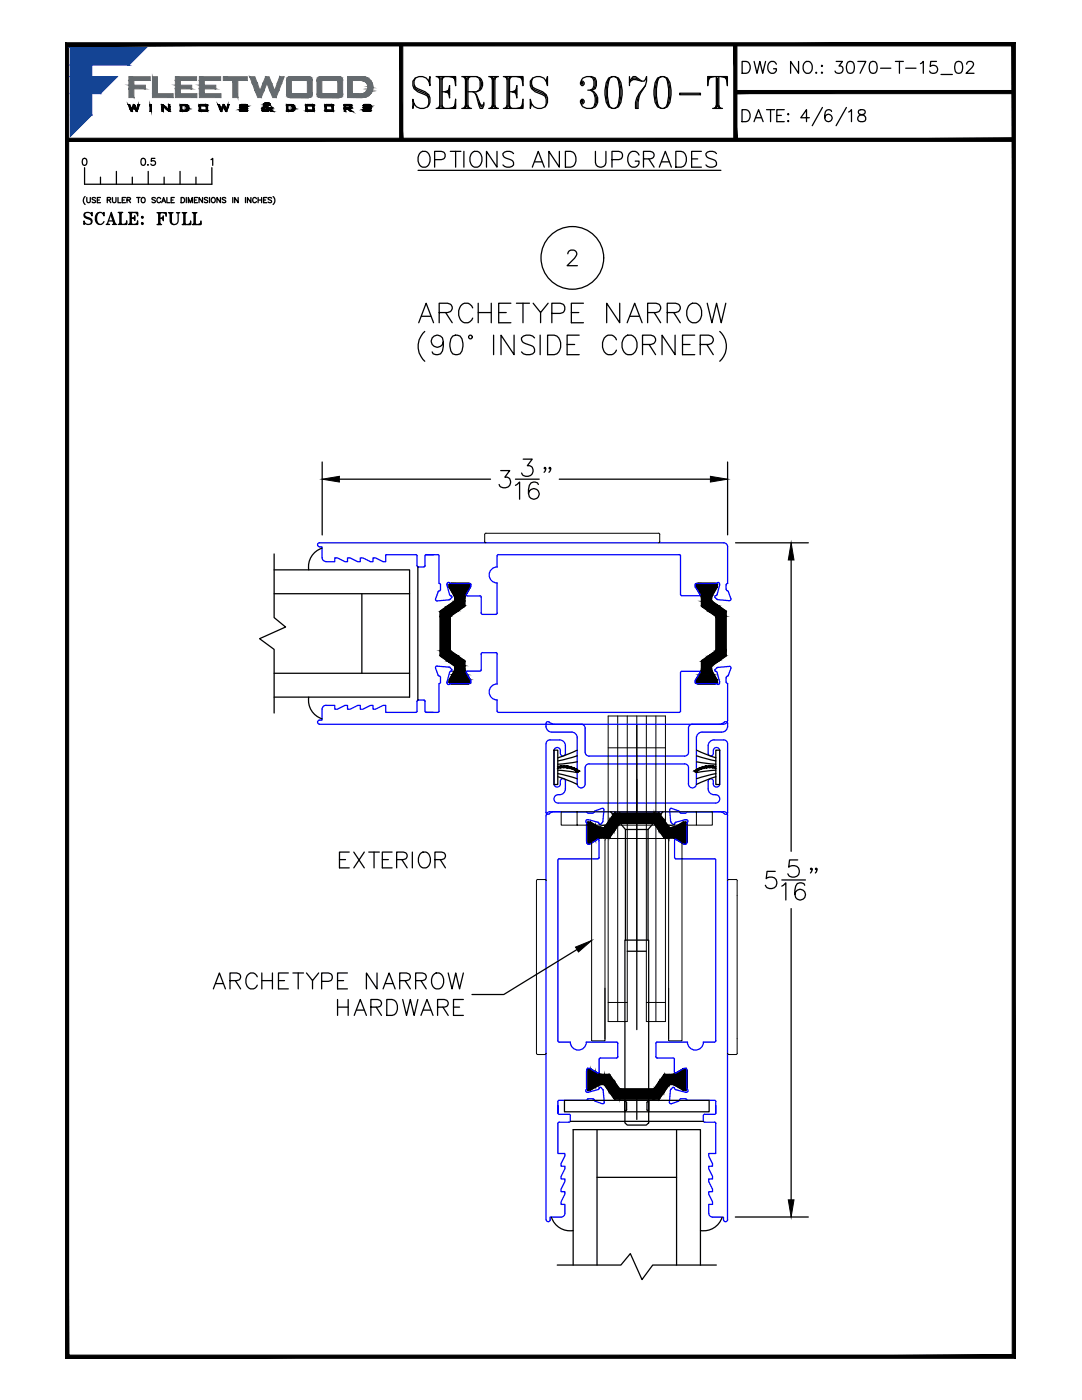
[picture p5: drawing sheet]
<svg xmlns="http://www.w3.org/2000/svg" width="216mm" height="279mm" viewBox="0 0 216 279" stroke-linecap="round" stroke-linejoin="round" font-family="sans-serif">
<defs><g id="words">
<text font-size="10.6" x="81.1" y="22.9">SERIES 3070-T</text>
<g font-size="7.5">
<text x="82.2" y="35.3">OPTIONS AND UPGRADES</text>
<text x="82.2" y="65.6">ARCHETYPE NARROW</text>
</g>
<g font-size="6.2">
<text x="165.5" y="16.2">3070-T-10_02</text>
<text x="66.7" y="174.3">EXTERIOR</text>
</g>
<text font-size="5.7" x="146.8" y="15.9">DWG NO.:</text>
<g font-size="5.3">
<text x="146.8" y="25.4">DATE:</text>
<text x="15.5" y="45.9">SCALE:</text>
<text x="30" y="45.9">FULL</text>
</g>
<text font-size="4.4" x="26.8" y="34.2">0.5</text>
</g></defs>
<!-- layer: 0 -->
<g fill="none" stroke="#00f" stroke-width=".25">
<path d="M108.9 144.9a1.17 1.17 0 0 0 1.2 1.2M110.1 146.1h3.9M110.5 149.8a.65 .65 0 0 1 .7-.6 .65 .65 0 0 1 .6 .6M110.5 149.8v6.6a.65 .65 0 0 0 .7 .7 .65 .65 0 0 0 .6-.7M110.6 144.5h5.4M110.7 144.5l-1.5-.5-.2 .3-.1 .6M111.4 158.6a.84 .84 0 0 0-.9 .8 .84 .84 0 0 0 .9 .9M111.8 149.8v.5a.52 .52 0 0 0 .5 .6 .52 .52 0 0 0 .5-.6v-1.5a1.17 1.17 0 0 0-1.2-1.1h-1.9a.76 .76 0 0 0-.8 .8v13.6l.3 .4 .4-.1M111.8 156.4v-.5a.51 .51 0 0 1 .5-.5 .51 .51 0 0 1 .5 .5v1.5a1.22 1.22 0 0 1-1.4 1.2M138.2 144.5h5.3M138.2 144.5a.79 .79 0 0 0-.8 .8v4.8a.76 .76 0 0 1-.8 .8h-19.1a.79 .79 0 0 1-.7-.8v-4.8a.79 .79 0 0 0-.8-.8M142.3 149.8a.65 .65 0 0 1 .7-.6 .65 .65 0 0 1 .6 .6"/>
<path d="M142.3 149.8v.5M142.3 155.9a.52 .52 0 0 0-.5-.5 .52 .52 0 0 0-.5 .5v1.5a1.22 1.22 0 0 0 1.5 1.2 .84 .84 0 0 1 .8 .8 .84 .84 0 0 1-.8 .9h-31.4M142.3 150.3a.52 .52 0 0 1-.5 .6 .52 .52 0 0 1-.5-.6v-1.5a1.14 1.14 0 0 1 1.2-1.1h1.9a.79 .79 0 0 1 .8 .8v13.6M143.6 149.8v6.6a.65 .65 0 0 1-.6 .7 .65 .65 0 0 1-.7-.7v-.5M144.5 144.1l-.5 .3-.5 .1M144.5 144.1l.5-.1 .2 .4M145.2 144.4v.5M145.2 144.9a1.17 1.17 0 0 1-1.2 1.2h-3.9a1.17 1.17 0 0 0-1.1 1.2v9.2a.79 .79 0 0 1-.8 .7 .79 .79 0 0 1-.8-.7v-3.3a.76 .76 0 0 0-.8-.8l-19.1 .1a.76 .76 0 0 0-.7 .7v3.3a.79 .79 0 0 1-.8 .7 .79 .79 0 0 1-.8-.7v-9.2a1.13 1.13 0 0 0-1.2-1.2M110.6 162h32.9M110.7 162l-.6 .1-.5 .3M143.5 162l.5 .1 .5 .3M145.2 162.1l-.2 .4-.5-.1"/>
</g>
<!-- layer: SEAL -->
<g fill="none" stroke="#000" stroke-width=".25">
<path d="M110.5 149.7h.8v6.9h-.8zM111.3 153.7l3.9 .5M111.3 154.4l3.9 1M111.3 155l3.9 1.6M115.2 152l-3.9 .5M115.2 150.8l-3.9 1.1M115.2 149.7l-3.9 1.5M139 152l3.8 .5M139 149.7l3.9 1.5M139 150.8l3.9 1.1M142.8 149.7h.8v6.9h-.8zM142.8 153.7l-3.8 .5"/>
<path d="M142.9 155l-3.9 1.6M142.9 154.4l-3.9 1"/>
</g>
<g fill="#000" stroke="#000" stroke-width=".2">
<path d="M111.2 152.9l.1 .4 .6-.5zM111.3 153.3l.6-.5v.4zM111.9 152.8v.4l.6-.4zM111.9 153.2l.6-.4v.4zM112.5 152.8v.4l.7-.3zM112.5 153.2l.7-.3v.3zM113.2 152.9v.3l.7-.2zM113.2 153.2l.7-.2-.1 .4zM113.9 153l-.1 .4 .7-.2zM113.8 153.4l.7-.2-.2 .4zM114.5 153.2l-.2 .4 .8-.1zM114.3 153.6l.8-.1-.2 .3zM115.1 153.5l-.2 .3 .7 .1zM114.9 153.8l.7 .1-.2 .3z"/>
<path d="M142.2 152.8l.7 .1-.1 .4zM142.2 152.8v.4l.6 .1zM141.6 152.8h.6v.4zM141.6 152.8v.4h.6zM140.9 152.9l.7-.1v.4zM140.9 152.9l.1 .3h.6zM140.3 153l.6-.1 .1 .3zM140.3 153l.1 .4 .6-.2zM139.7 153.2l.6-.2 .1 .4zM139.7 153.2l.1 .4 .6-.2zM139.1 153.5l.6-.3 .1 .4zM139.1 153.5l.1 .3 .6-.2zM138.5 153.9l.6-.4 .1 .3zM138.5 153.9l.2 .3 .5-.4z"/>
</g>
<!-- layer: TRACK -->
<g fill="#000" stroke="#000" stroke-width=".2">
<path d="M117.1 164.4v3.6zM117.4 164.1v4.2zM136.3 164.1v4.2zM136.7 164.1v4.2zM137.1 164.4v3.6zM114.8 189l3.2-1.3-2.6 2.3z"/>
<path d="M117.1 164.5v3.5zM117.1 164.4v3.6zM117.1 164.4v3.6z"/>
<path d="M117.1 164.4v3.6zM117.1 164.4v3.6z"/>
<path d="M117.1 164.4v3.7zM117.1 164.4v3.7z"/>
<path d="M117.1 164.4v3.7zM117.1 164.3v3.8z"/>
<path d="M117.1 164.3v3.8zM117.1 164.3v3.8z"/>
<path d="M117.1 164.3l.1 3.9zM117.2 164.3v3.9z"/>
<path d="M117.2 164.3v3.9zM117.2 164.2v4z"/>
<path d="M117.2 164.2v4zM117.2 164.2v4z"/>
<path d="M117.2 164.2v4zM117.2 164.2v4z"/>
<path d="M117.2 164.2l.1 4.1zM117.2 164.2l.1 4.1z"/>
<path d="M117.3 164.2v4.1zM117.3 164.2v4.1z"/>
<path d="M117.3 164.1v4.2zM117.3 164.1v4.2z"/>
<path d="M117.3 164.1l.1 4.2zM117.3 164.1l.1 4.2zM117.4 164.1v4.2z"/>
<path d="M117.4 164.1l.1 4.2zM117.4 164.1l.1 4.2z"/>
<path d="M117.5 164.1l.3 4.2h-.3zM117.5 164.1l.3 4.2v-4.2z"/>
<path d="M117.8 164.1v4.2zM117.8 164.1v4.2z"/>
<path d="M117.8 164.1v4.2zM117.8 164.1v4.2z"/>
<path d="M117.8 164.1v4.2zM117.8 164.1l.1 4.2z"/>
<path d="M117.9 164.1l1 3.6-1 .6zM117.9 164.1l1 3.6v-3z"/>
<path d="M118.9 164.7l.5 2.7-.5 .3zM118.9 164.7l.5 2.7v-2.3z"/>
<path d="M119.4 165.1l.2 2.2-.2 .1zM119.4 165.1l.2 2.2v-2.2z"/>
<path d="M119.6 165.1l.2 2.1-.2 .1zM119.6 165.1l.2 2.1v-2z"/>
<path d="M119.8 165.2l.3 2h-.3zM119.8 165.2l.3 2v-2z"/>
<path d="M120.1 165.2l.3 2h-.3zM120.1 165.2l.3 2v-2z"/>
<path d="M120.4 165.2l.1 2zM120.4 165.2l.1 2z"/>
<path d="M120.5 165.2v2zM120.5 165.2v2z"/>
<path d="M120.5 165.2l.1 2zM120.5 165.2l.1 2z"/>
<path d="M120.6 165.2v2zM120.6 165.2v2z"/>
<path d="M120.6 165.1l.1 2.1zM120.6 165.1l.1 2.1z"/>
<path d="M120.7 165.1l.8 2.1h-.8zM121.5 163.9l-.8 1.2 .8 2.1z"/>
<path d="M121.5 163.9v3.3zM121.5 163.9v3.3z"/>
<path d="M121.5 163.9l.1 3.3zM121.6 163.8v3.4z"/>
<path d="M121.6 163.8v3.4zM121.6 163.7v3.5z"/>
<path d="M121.6 163.7v3.5zM121.6 163.6v3.5z"/>
<path d="M121.6 163.6v3.5zM121.6 163.6l.1 3.5z"/>
<path d="M121.7 163.6l.8 2.3-.8 1.2zM122.5 162.4l-.8 1.2 .8 2.3z"/>
<path d="M122.5 162.4v3.5zM122.5 162.4v3.5z"/>
<path d="M122.5 162.4v3.5zM122.5 162.4l.1 3.4z"/>
<path d="M122.6 162.3v3.5zM122.6 162.3v3.4z"/>
<path d="M122.6 162.3v3.4zM122.6 162.3l.1 3.3z"/>
<path d="M122.7 162.3v3.3zM122.7 162.3v3.3z"/>
<path d="M122.7 162.3l.9 2.1-.9 1.2zM122.7 162.3l.9 2.1v-2.1z"/>
<path d="M123.6 162.3v2.1zM123.6 162.3v2.1z"/>
<path d="M123.6 162.3v2.1zM123.6 162.3v2z"/>
<path d="M123.6 162.3v2zM123.6 162.3l.1 2z"/>
<path d="M123.7 162.3v2zM123.7 162.3v2z"/>
<path d="M123.7 162.3v2zM123.7 162.3v2z"/>
<path d="M123.7 162.3l6.7 2h-6.7zM123.7 162.3l6.7 2v-2z"/>
<path d="M130.4 162.3v2zM130.4 162.3v2z"/>
<path d="M130.4 162.3l.1 2zM130.4 162.3l.1 2z"/>
<path d="M130.5 162.3v2zM130.5 162.3v2z"/>
<path d="M130.5 162.3v2.1zM130.5 162.3v2.1z"/>
<path d="M130.5 162.3l.1 2.1zM130.5 162.3l.1 2.1z"/>
<path d="M130.6 162.3l.8 3.3-.8-1.2zM130.6 162.3l.8 3.3v-3.3z"/>
<path d="M131.4 162.3v3.3zM131.4 162.3v3.3z"/>
<path d="M131.4 162.3l.1 3.4zM131.4 162.3l.1 3.4z"/>
<path d="M131.5 162.3v3.5zM131.5 162.3v3.5z"/>
<path d="M131.5 162.3l.1 3.6zM131.5 162.3l.1 3.6z"/>
<path d="M131.6 162.4v3.5zM131.6 162.4v3.5z"/>
<path d="M131.6 162.4l.8 4.7-.8-1.2zM131.6 162.4l.8 4.7v-3.5z"/>
<path d="M132.4 163.6l.1 3.5zM132.4 163.6l.1 3.5z"/>
<path d="M132.5 163.6v3.6zM132.5 163.6v3.6z"/>
<path d="M132.5 163.7l.1 3.5zM132.5 163.7l.1 3.5z"/>
<path d="M132.6 163.8v3.4zM132.6 163.8v3.4z"/>
<path d="M132.6 163.9l.1 3.3zM132.6 163.9l.1 3.3z"/>
<path d="M132.7 163.9l.8 3.3h-.8zM132.7 163.9l.8 3.3v-2.1z"/>
<path d="M133.5 165.1v2.1zM133.5 165.1v2.1z"/>
<path d="M133.5 165.1v2.1zM133.5 165.1v2.1z"/>
<path d="M133.5 165.1l.1 2.1zM133.5 165.1l.1 2.1z"/>
<path d="M133.6 165.2v2zM133.6 165.2v2z"/>
<path d="M133.6 165.2l.1 2zM133.6 165.2l.1 2z"/>
<path d="M133.7 165.2v2zM133.7 165.2v2z"/>
<path d="M133.7 165.2l.4 2h-.4zM133.7 165.2l.4 2v-2z"/>
<path d="M134.1 165.2l.2 2h-.2zM134.1 165.2l.2 2v-2z"/>
<path d="M134.3 165.2l.2 2.1-.2-.1zM134.3 165.2l.2 2.1v-2.2z"/>
<path d="M134.5 165.1l.2 2.3-.2-.1zM134.5 165.1l.2 2.3v-2.3z"/>
<path d="M134.7 165.1l1.5 3.2-1.5-.9zM134.7 165.1l1.5 3.2v-4.2z"/>
<path d="M136.2 164.1l.1 4.2zM136.2 164.1l.1 4.2zM136.3 164.1v4.2z"/>
<path d="M136.3 164.1v4.2zM136.3 164.1v4.2zM136.3 164.1v4.2zM136.3 164.1v4.2z"/>
<path d="M136.3 164.1v4.2zM136.3 164.1v4.2zM136.3 164.1v4.2zM136.3 164.1v4.2z"/>
<path d="M136.3 164.1l.1 4.2zM136.3 164.1l.1 4.2z"/>
<path d="M136.4 164.1l.3 4.2h-.3zM136.4 164.1l.3 4.2v-4.2z"/>
<path d="M136.7 164.1v4.2zM136.7 164.1v4.2zM136.7 164.1v4.2z"/>
<path d="M136.7 164.1v4.2zM136.7 164.1l.1 4.2z"/>
<path d="M136.8 164.1v4.2zM136.8 164.1v4.2z"/>
<path d="M136.8 164.1v4.2zM136.8 164.1l.1 4.2z"/>
<path d="M136.9 164.2v4.1zM136.9 164.2v4z"/>
<path d="M136.9 164.2v4zM136.9 164.2v4z"/>
<path d="M136.9 164.2v4zM136.9 164.2v4z"/>
<path d="M136.9 164.2v4zM136.9 164.2l.1 4z"/>
<path d="M137 164.3v3.9zM137 164.3v3.8z"/>
<path d="M137 164.3v3.8zM137 164.3v3.8z"/>
<path d="M137 164.3v3.8zM137 164.3v3.8z"/>
<path d="M137 164.4v3.7zM137 164.4v3.6z"/>
<path d="M137 164.4v3.6zM137 164.4l.1 3.6zM137.1 164.4v3.6z"/>
<path d="M137.1 164.4v3.6zM137.1 164.4v3.5z"/>
<path d="M117.1 213.7v3.5zM117.1 213.7v3.5z"/>
<path d="M117.1 213.7v3.5zM117.1 213.7v3.5z"/>
<path d="M117.1 213.7v3.6zM117.1 213.6v3.7z"/>
<path d="M117.1 213.6v3.7zM117.1 213.6v3.7z"/>
<path d="M117.1 213.6v3.7zM117.1 213.5v3.8z"/>
<path d="M117.1 213.5v3.9zM117.1 213.5v3.9z"/>
<path d="M117.1 213.5l.1 3.9zM117.1 213.5l.1 3.9z"/>
<path d="M117.2 213.5v3.9zM117.2 213.5v3.9z"/>
<path d="M117.2 213.5v3.9zM117.2 213.4v4z"/>
<path d="M117.2 213.4v4.1zM117.2 213.4v4.1z"/>
<path d="M117.2 213.4l.1 4.1zM117.2 213.4l.1 4.1z"/>
<path d="M117.3 213.4v4.1zM117.3 213.4v4.1z"/>
<path d="M117.3 213.4v4.1zM117.3 213.4v4.1z"/>
<path d="M117.3 213.4l.1 4.1zM117.3 213.4l.1 4.1zM117.4 213.3v4.2zM117.4 213.3v4.2z"/>
<path d="M117.4 213.3l.1 4.2zM117.4 213.3l.1 4.2z"/>
<path d="M117.5 213.3l.3 4.2h-.3zM117.5 213.3l.3 4.2v-4.2z"/>
<path d="M117.8 213.3v4.2zM117.8 213.3v4.2z"/>
<path d="M117.8 213.3v4.2zM117.8 213.3v4.2z"/>
<path d="M117.8 213.4v4.1zM117.8 213.4l.1 4.1z"/>
<path d="M117.9 213.4l1 3.5-1 .6zM117.9 213.4l1 3.5v-3z"/>
<path d="M118.9 213.9l.5 2.7-.5 .3zM118.9 213.9l.5 2.7v-2.3z"/>
<path d="M119.4 214.3l.2 2.2-.2 .1zM119.4 214.3l.2 2.2v-2.1z"/>
<path d="M119.6 214.4l.2 2-.2 .1zM119.6 214.4l.2 2v-2z"/>
<path d="M119.8 214.4l.3 2h-.3zM119.8 214.4l.3 2v-2z"/>
<path d="M120.1 214.4l.3 2h-.3zM120.1 214.4l.3 2v-2z"/>
<path d="M120.4 214.4l.1 2zM120.4 214.4l.1 2z"/>
<path d="M120.5 214.4v2zM120.5 214.4v2z"/>
<path d="M120.5 214.4l.1 2.1zM120.5 214.4l.1 2.1z"/>
<path d="M120.6 214.4v2.1zM120.6 214.4v2.1z"/>
<path d="M120.6 214.4l.1 2.2zM120.6 214.4l.1 2.2z"/>
<path d="M120.7 214.4l.8 3.3-.8-1.1zM120.7 214.4l.8 3.3v-3.3z"/>
<path d="M121.5 214.4v3.4zM121.5 214.4v3.4z"/>
<path d="M121.5 214.4l.1 3.5zM121.5 214.4l.1 3.5z"/>
<path d="M121.6 214.5v3.4zM121.6 214.5v3.4z"/>
<path d="M121.6 214.5v3.5zM121.6 214.5v3.5z"/>
<path d="M121.6 214.5l.1 3.6zM121.6 214.5l.1 3.6z"/>
<path d="M121.7 214.6l.8 4.6-.8-1.1zM121.7 214.6l.8 4.6v-3.5z"/>
<path d="M122.5 215.7v3.5zM122.5 215.7v3.5z"/>
<path d="M122.5 215.8l.1 3.5zM122.5 215.8l.1 3.5z"/>
<path d="M122.6 215.8v3.5zM122.6 215.8v3.5z"/>
<path d="M122.6 215.9l.1 3.4zM122.6 215.9l.1 3.4z"/>
<path d="M122.7 216v3.3zM122.7 216v3.3z"/>
<path d="M122.7 216.1l.9 3.2h-.9zM122.7 216.1l.9 3.2v-2z"/>
<path d="M123.6 217.3v2zM123.6 217.3v2z"/>
<path d="M123.6 217.3v2zM123.6 217.3v2z"/>
<path d="M123.6 217.3l.1 2zM123.6 217.3l.1 2z"/>
<path d="M123.7 217.3v2zM123.7 217.3v2z"/>
<path d="M123.7 217.3v2zM123.7 217.3v2z"/>
<path d="M123.7 217.3l6.7 2h-6.7zM123.7 217.3l6.7 2v-2z"/>
<path d="M130.4 217.3v2zM130.4 217.3v2z"/>
<path d="M130.4 217.3l.1 2zM130.4 217.3l.1 2z"/>
<path d="M130.5 217.3v2zM130.5 217.3v2z"/>
<path d="M130.5 217.3v2zM130.5 217.3v2z"/>
<path d="M130.5 217.3l.1 2zM130.5 217.3l.1 2z"/>
<path d="M130.6 217.3l.8 2h-.8zM131.4 216.1l-.8 1.2 .8 2z"/>
<path d="M131.4 216.1v3.2zM131.4 216v3.3z"/>
<path d="M131.4 216v3.3zM131.4 216l.1 3.3z"/>
<path d="M131.5 215.9v3.4zM131.5 215.8v3.5z"/>
<path d="M131.5 215.8v3.5zM131.5 215.8l.1 3.4z"/>
<path d="M131.6 215.8v3.4zM131.6 215.7v3.5z"/>
<path d="M131.6 215.7l.8 2.4-.8 1.1zM132.4 214.6l-.8 1.1 .8 2.4z"/>
<path d="M132.4 214.6v3.5zM132.5 214.5v3.5z"/>
<path d="M132.5 214.5v3.5zM132.5 214.5v3.4z"/>
<path d="M132.5 214.5v3.4zM132.5 214.5l.1 3.4z"/>
<path d="M132.6 214.5v3.4zM132.6 214.5v3.3z"/>
<path d="M132.6 214.4v3.4zM132.6 214.4l.1 3.3z"/>
<path d="M132.7 214.4l.8 2.2-.8 1.1zM132.7 214.4l.8 2.2v-2.2z"/>
<path d="M133.5 214.4v2.2zM133.5 214.4v2.1z"/>
<path d="M133.5 214.4v2.1zM133.5 214.4v2.1z"/>
<path d="M133.5 214.4v2.1zM133.5 214.4l.1 2.1z"/>
<path d="M133.6 214.4v2.1zM133.6 214.4v2z"/>
<path d="M133.6 214.4l.1 2zM133.6 214.4l.1 2z"/>
<path d="M133.7 214.4v2zM133.7 214.4v2z"/>
<path d="M133.7 214.4l.4 2h-.4zM133.7 214.4l.4 2v-2z"/>
<path d="M134.1 214.4l.2 2h-.2zM134.1 214.4l.2 2v-2z"/>
<path d="M134.3 214.4l.2 2.1-.2-.1zM134.3 214.4l.2 2.1v-2.1z"/>
<path d="M134.5 214.4l.2 2.2-.2-.1zM134.5 214.4l.2 2.2v-2.3z"/>
<path d="M134.7 214.3l1.6 3.2-1.6-.9zM134.7 214.3l1.6 3.2v-4.1z"/>
<path d="M136.3 213.4v4.1zM136.3 213.4v4.1z"/>
<path d="M136.3 213.4v4.1zM136.3 213.4v4.1z"/>
<path d="M136.3 213.3l.1 4.2zM136.3 213.3l.1 4.2z"/>
<path d="M136.4 213.3l.3 4.2h-.3zM136.4 213.3l.3 4.2v-4.2z"/>
<path d="M136.7 213.3v4.2zM136.7 213.3v4.2zM136.7 213.3v4.2zM136.7 213.3v4.2z"/>
<path d="M136.7 213.3v4.2zM136.7 213.3l.1 4.2z"/>
<path d="M136.8 213.4v4.1zM136.8 213.4v4.1z"/>
<path d="M136.8 213.4v4.1zM136.8 213.4l.1 4.1z"/>
<path d="M136.9 213.4v4.1zM136.9 213.4v4.1z"/>
<path d="M136.9 213.4v4.1zM136.9 213.4v4z"/>
<path d="M136.9 213.4v4zM136.9 213.4v4z"/>
<path d="M136.9 213.5v3.9zM136.9 213.5l.1 3.9z"/>
<path d="M137 213.5v3.9zM137 213.5v3.9z"/>
<path d="M137 213.5v3.9zM137 213.5v3.8z"/>
<path d="M137 213.5v3.8zM137 213.5v3.8z"/>
<path d="M137 213.6v3.7zM137 213.6v3.7z"/>
<path d="M137 213.6v3.7zM137 213.6l.1 3.6z"/>
<path d="M137.1 213.7v3.5zM137.1 213.7v3.5z"/>
<path d="M137.1 213.7v3.5zM137.1 213.7v3.4z"/>
</g>
<g fill="none" stroke="#000" stroke-width=".3">
<path d="M117.1 164.5v3.6l.7 .2 1.6-.9M117.1 164.5l.2-.3 .5-.1 1.6 1M119.5 165l.6 .2M121.7 167.1l-.2 .1h-1.4l-.6 .1M122.7 162.3h8.7M122.8 162.3l-.3 .1-1.8 2.7-.6 .1M123.6 164.4l-1.9 2.7M123.7 164.3h6.7M123.8 164.3l-.2 .1M130.4 164.3l.2 .1M130.6 164.4l1.9 2.8 2 .1 1.8 1M131.4 162.3l.3 .1"/>
<path d="M131.6 162.4l1.9 2.7 .2 .1M133.7 165.2h.4M134.7 165l-.6 .2M136.3 164.1l-1.6 1M136.3 168.3h.1M136.4 164.1h.3M136.4 168.3h.3M136.4 164.1h-.1M136.7 164.1l.2 .1 .2 .3M137.1 164.5v3.4M137.1 167.9l-.1 .2-.3 .2M117.1 213.7v3.4"/>
<path d="M117.1 213.7l.2-.3 .5-.1 1.6 1M117.1 217.1v.2l.4 .2M117.5 217.5h.3M119.4 216.6l-1.6 .9M119.5 214.3l.6 .1M120.1 216.4h.3M120.1 214.4h1.4M120.1 216.4l-.6 .2M120.4 216.4l.3 .2 1.8 2.6 .2 .1h8.7l.3-.1M121.5 214.4l.2 .1M121.7 214.6l1.9 2.7M123.6 217.2l.2 .1"/>
<path d="M123.7 217.3h6.7M132.7 214.4h1.4M132.7 214.4l-.3 .2-2 2.7M133.7 216.4h.4M133.7 216.4l-.2 .2-1.9 2.6M134.1 216.4l.6 .2 1.6 .9M136.3 213.4l-1.6 .9-.6 .1M136.3 217.5h.1M136.4 217.5h.3M136.4 213.3h.3M136.4 213.3l-.1 .1M136.7 213.3l.2 .1 .2 .3"/>
<path d="M137.1 213.7v3.4M137.1 217.1l-.1 .2-.3 .2"/>
</g>
<g fill="none" stroke="#00f" stroke-width=".25">
<path d="M108.9 162.8v80.6M109.8 162h7.3M109.8 162a.79 .79 0 0 0-.8 .8M117 164.1l.1 4.1 .3 .3M117.1 162l.3 .3M117.4 162.3h.8M117.4 168.5h.2M117.5 163.6l1.8 .5M117.5 163.6h-.5v.5M118.5 162l-.2 .3M118.6 162l.1-.2 1.4-.5 .3 .1 .1 .2-.2 2.4M119.3 164.1l.2 .2"/>
<path d="M119.5 164.3v.1M119.5 167.7v3.5M119.5 167.7l-.1-.2h-.2l-1.6 1M119.5 164.4l.2 .1h.2M119.6 171.1l-.3 .3h-7.7l-.3 .3v36l.3 .3h2.2a1.59 1.59 0 0 0 1.6 1.6 1.59 1.59 0 0 0 1.6-1.6h6l.2 .1 .1 2.8-.1 .2-3.4 .1M120.2 164.1l-.4 .4M120.3 163.9l-.1 .2M133.8 163.9l.1 .2M133.9 164.1l.4 .4M134 161.3l1.4 .5M134 161.3l-.2 .1-.1 .2 .1 2.4M134.6 167.7v3.4l.3 .3"/>
<path d="M134.6 167.7l.1-.2h.2l1.5 1M134.6 164.4l-.1 .1h-.2M134.6 164.3v.1M134.9 171.4h7.6M134.9 164.1l-.2 .2M135.4 161.8l.2 .2M135.6 162l.3 .3M135.9 162.3h.9M136.4 168.4l.2 .1M136.5 168.5h.3M136.7 163.6l-1.9 .5M136.7 163.6h.4l.1 .5"/>
<path d="M137.1 162h7.3M137.1 164.3v3.9M137.1 168.2l-.3 .3M137.1 162l-.3 .3M137.2 164.1l-.1 .2M142.6 171.4l.2 .3v36l-.2 .3h-2.3M144.4 162a.79 .79 0 0 1 .8 .8M145.2 162.8v80.6M117.7 213.3l1.6 .8M117.8 213.2h-.2a.37 .37 0 0 0-.5 .3v3.7a.41 .41 0 0 0-.2 .6 .41 .41 0 0 0 .5 .2M118.7 219.8l1.5 .5M118.8 219.7l-.5-.4h-.9l-.3 .3h-5.6l-.2 .3v2.2v-1.4"/>
<path d="M119.3 217.5l-1.9 .5M119.6 217.2l-.2 .2M119.6 217.1l-.1 .2M119.6 217.1l.2-.1 .6 .5 .2 2.4-.1 .3-.3 .1M119.8 211.1l-.2 .3v2.5l-.1 .2h-.2M133.6 219.9l.1 .3 .3 .1M133.9 217.4l-.3 2.6M134.3 211.1l.3 .3M134.6 217.1l.2 .3 1.9 .6M134.6 211.4v2.5M134.6 217.1l-.3-.1-.4 .4M134.6 213.9l.1 .2h.2"/>
<path d="M135.4 219.8l-1.4 .5M136.5 213.2h.4l.2 .3M136.6 213.2l-1.7 .9M136.7 218h.1M137.1 219.6h5.6l.1 2.5v-1.4M137.1 213.5v3.8M137.1 219.6l-.3-.3h-.9l-.5 .4M137.1 217.2v.2a.35 .35 0 0 1 .2 .4 .35 .35 0 0 1-.5 .2M140.4 208a1.6 1.6 0 0 1-1.6 1.6 1.6 1.6 0 0 1-1.6-1.6h-6.1l-.2 .1v2.8l.1 .2 3.3 .1M111.3 224.2v6h1.4v.5l-.7 1.5v.5h.7v.6l-.7 1.5v.5h.7v.5l-.7 1.5v.5h.7v.5l-.7 1.6v.5h.7v1.7M111.3 222.1l.3 .3h2l.2 .2M111.6 223.9l-.3 .3"/>
<path d="M113.8 222.6v1.1M113.8 223.7l-.2 .3h-2M140.6 224h2M140.6 222.4l-.3 .2v1.1l.3 .3M142.6 223.9l.2 .3M142.8 224.2v6h-1.4v.5l.8 1.5v.5h-.8v.6l.8 1.5v.5h-.8v.5l.8 1.5v.5h-.8v.5l.8 1.6v.5h-.8v1.7M142.8 222.1l-.2 .3h-2M112.7 242.1a.8 .8 0 0 1-.8 .8h-2.1v.5a.41 .41 0 0 1-.4 .4 .41 .41 0 0 1-.4-.4M141.4 242.1a.8 .8 0 0 0 .8 .8h2.2v.5a.41 .41 0 0 0 .4 .4 .41 .41 0 0 0 .4-.4"/>
</g>
<g fill="none" stroke="#000" stroke-width=".25">
<path d="M127.1 144.5v61M121.8 162l2.1 2.4M124.8 165.5l-2.6-3h4.1v1.3h1.5v-1.3h4.2l-2.7 3M129.3 165.5h-4.5v22.1M129.3 165.5v22.1M132.3 162l-2.1 2.4M115.1 189.5l-14.6 9h-6.3M124.7 187.6h4.7v36.5l-.4 .4h-3.8l-.5-.4zM125.2 189.8h3.8M112.6 219.6h28.9v2.3h-28.9zM124.7 219.6l.3 .4v1.5l-.3 .4zM127.1 218.1v5.3"/>
<path d="M129.1 220l.4-.4v2.3l-.4-.4z"/>
</g>
<g fill="none" stroke="#000" stroke-width=".2">
<path d="M121.4 149.2h11.4M123.3 142.9v61M127.1 142.9v46.9M129 142.9v61h3.8v-61h-11.4v61h3.8v-61M130.9 142.9v61M107.3 175.5h1.4M107.3 175.5l-.3 .3v34.4l.3 .3h1.4l.3-.3M108.7 175.5l.3 .3M115.1 162h23.9v2.7h-23.9v-2.7h-3.1v2.7h3.1M121.1 167.3h12M121.1 167.3l-.4 .4v40h-2.7v-40M121.1 164.6a3 3 0 0 0-3 3.1"/>
<path d="M133.1 164.6a2.98 2.98 0 0 1 3 3.1v40h-2.7v-40M133.1 167.3l.3 .4M139 162h3.1v2.7h-3.1M145.4 175.5h1.4M145.5 175.5l-.3 .3M146.9 175.5l.2 .3v34.4l-.2 .3M120.7 197.2v10.2M133.4 197.2v10.2M121.4 200.1h3.8M129 200.1h3.8M145.2 210.2l.3 .3M145.4 210.5h1.4"/>
</g>
<!-- layer: VENT -->
<g fill="#000" stroke="#000" stroke-width=".2">
<path d="M89.6 117.1l4.2 .1zM89.6 117.1l4.2 .1z"/>
<path d="M89.6 116.8v.3h4.2zM89.6 116.8h4.2v.3z"/>
<path d="M89.6 116.8h4.2zM89.6 116.8h4.2zM89.6 116.8h4.2zM89.6 116.8h4.2z"/>
<path d="M89.7 116.7l4.1 .1zM89.7 116.7l4.1 .1zM89.7 116.7h4.1zM89.7 116.7h4.1z"/>
<path d="M89.7 117.2h4.1zM89.7 117.2h4.1z"/>
<path d="M89.6 117.2h4.2zM89.6 117.2h4.2z"/>
<path d="M89.7 116.6l4.1 .1zM89.7 116.6l4.1 .1z"/>
<path d="M89.7 116.6h4.1zM89.7 116.6h4.1z"/>
<path d="M89.7 116.6h4.1zM89.7 116.6h4.1z"/>
<path d="M89.8 116.5l4 .1zM89.8 116.5l4 .1z"/>
<path d="M89.8 116.5h3.9zM89.8 116.5h3.9z"/>
<path d="M89.8 116.5h3.9zM89.8 116.5h3.9z"/>
<path d="M89.8 116.5h3.9zM89.9 116.5h3.8z"/>
<path d="M89.9 116.5h3.7zM89.9 116.5h3.7z"/>
<path d="M89.9 116.5h3.7zM89.9 116.5h3.7z"/>
<path d="M89.9 116.5h3.7zM90 116.4l3.6 .1z"/>
<path d="M90 116.4h3.5zM90 116.4h3.5z"/>
<path d="M90 116.4h3.5zM90 116.4h3.5z"/>
<path d="M89.7 117.2l.9 1.6h2.3zM89.7 117.2h4.1l-.9 1.6z"/>
<path d="M90.6 120h2.1zM90.7 120h2z"/>
<path d="M90.6 118.8l.1 .2h2.1zM90.6 118.8h2.3l-.1 .2z"/>
<path d="M90.7 119.9l2 .1zM90.7 119.9l2 .1z"/>
<path d="M90.7 119.9h2zM90.7 119.9h2z"/>
<path d="M90.7 119.8l2 .1zM90.7 119.8l2 .1z"/>
<path d="M90.7 119v.2h2.1zM90.7 119h2.1v.2z"/>
<path d="M90.7 119.8h2zM90.7 119.8h2z"/>
<path d="M90.7 119.4v.4h2zM90.7 119.4h2v.4z"/>
<path d="M90.7 119.2v.2h2zM90.7 119.2h2.1l-.1 .2z"/>
<path d="M138.9 117.2h4.2zM138.9 117.2h4.2zM138.9 117.2h4.2zM138.9 117.2h4.2z"/>
<path d="M138.9 117.1l4.2 .1zM138.9 117.1l4.2 .1z"/>
<path d="M138.9 116.8v.3h4.2zM138.9 116.8h4.2v.3z"/>
<path d="M138.9 116.8h4.2zM138.9 116.8h4.2zM138.9 116.8h4.2zM138.9 116.8h4.2z"/>
<path d="M138.9 116.7l4.2 .1zM138.9 116.7l4.2 .1zM138.9 116.7h4.1zM138.9 116.7h4.1z"/>
<path d="M138.9 117.2l4.1 .1zM138.9 117.2l4.1 .1z"/>
<path d="M138.9 117.2h4.1zM138.9 117.2h4.2zM138.9 117.2h4.2zM138.9 117.2h4.2z"/>
<path d="M138.9 116.6l4.1 .1zM138.9 116.6l4.1 .1z"/>
<path d="M138.9 116.6h4.1zM138.9 116.6h4.1z"/>
<path d="M138.9 116.6h4.1zM139 116.6h4z"/>
<path d="M139 116.5l4 .1zM139 116.5l4 .1z"/>
<path d="M139 116.5h4zM139 116.5h4z"/>
<path d="M139 116.5h3.9zM139 116.5h3.9z"/>
<path d="M139 116.5h3.9zM139.1 116.5h3.8z"/>
<path d="M139.1 116.5h3.8zM139.1 116.5h3.8z"/>
<path d="M139.1 116.5h3.7zM139.1 116.5h3.7z"/>
<path d="M139.1 116.5h3.7zM139.2 116.4l3.6 .1z"/>
<path d="M139.2 116.4h3.5zM139.2 116.4h3.5z"/>
<path d="M139.2 116.4h3.5zM139.3 116.4h3.4z"/>
<path d="M138.9 117.3l.9 1.5h2.3zM138.9 117.3h4.1l-.9 1.5zM138.9 117.3h4.1zM138.9 117.3h4.1z"/>
<path d="M139.8 118.8l.1 .2h2.2zM139.8 118.8h2.3v.2z"/>
<path d="M139.9 119l.1 .2h2zM139.9 119h2.2l-.1 .2z"/>
<path d="M140 120h2.1zM140 120h2.1z"/>
<path d="M140 119.9l2 .1zM140 119.9l2 .1z"/>
<path d="M140 119.9h2zM140 119.9h2z"/>
<path d="M140 119.8l2 .1zM140 119.8l2 .1z"/>
<path d="M140 119.8h2zM140 119.8h2z"/>
<path d="M140 119.4v.4h2zM140 119.4h2v.4z"/>
<path d="M140 119.2v.2h2zM140 119.2h2v.2z"/>
<path d="M87.8 130.7l3.4 .1zM87.8 130.7l3.4 .1z"/>
<path d="M87.8 129.9v.8h3.3zM87.8 129.9h2.1l1.2 .8z"/>
<path d="M87.8 129.9h2.1zM87.8 129.9h2.1z"/>
<path d="M87.8 129.9h2.1zM87.8 129.9h2.1z"/>
<path d="M87.8 129.8l2.1 .1zM87.8 129.8l2.1 .1z"/>
<path d="M87.8 129.8h2.1zM87.8 129.8h2.1z"/>
<path d="M87.8 129.8h2.1zM87.8 129.8h2.1z"/>
<path d="M87.8 123.1v6.7h2zM87.8 123.1h2v6.7z"/>
<path d="M87.8 123.1h2zM87.8 123.1h2.1z"/>
<path d="M87.8 123l2.1 .1zM87.8 123l2.1 .1z"/>
<path d="M87.8 123h2.1zM87.8 123h2.1z"/>
<path d="M87.8 123h2.1zM87.8 123h2.1z"/>
<path d="M87.8 123h2.1zM87.8 123h2.1z"/>
<path d="M87.8 122.1v.9h2.1zM87.8 122.1h3.3l-1.2 .9z"/>
<path d="M87.8 122.1h3.3zM87.8 122.1h3.4z"/>
<path d="M87.9 122l3.3 .1zM87.9 122h3.4z"/>
<path d="M87.8 130.8l3.5 .1zM87.8 130.8l3.5 .1z"/>
<path d="M87.9 122h3.4zM87.9 122h3.4z"/>
<path d="M87.9 130.9h3.4zM87.9 130.9h3.4z"/>
<path d="M87.9 122h3.4zM87.9 121.9h3.5z"/>
<path d="M87.9 130.9l3.5 .1zM87.9 130.9l3.5 .1z"/>
<path d="M87.9 121.9h3.5zM88 121.9h3.5z"/>
<path d="M87.9 131h3.6zM87.9 131h3.6z"/>
<path d="M88 121.9h3.5l-2.4-.8zM89.1 121.1h3.5l-1.1 .8z"/>
<path d="M88 131l1.1 .8h3.5zM88 131h3.5l1.1 .8z"/>
<path d="M89.1 121.1h3.5zM89.2 121h3.4z"/>
<path d="M89.1 131.8h3.5zM89.1 131.8h3.5z"/>
<path d="M89.2 121h3.4zM89.2 121h3.5z"/>
<path d="M89.2 131.8l3.5 .1zM89.2 131.8l3.5 .1z"/>
<path d="M89.2 121h3.5zM89.3 120.9h3.4z"/>
<path d="M89.2 131.9h3.5zM89.2 131.9h3.5z"/>
<path d="M89.3 120.9h3.4zM89.4 120.9h3.3z"/>
<path d="M89.3 131.9l3.4 .1zM89.3 131.9l3.4 .1z"/>
<path d="M89.4 120.9h3.3zM89.5 120.8l3.2 .1z"/>
<path d="M89.4 132l3.3 .1zM89.4 132l3.3 .1z"/>
<path d="M89.5 120.8h3.2l-2.1-.8zM90.6 120h2.1v.8z"/>
<path d="M89.6 136.1h4.2zM89.6 136.1h4.2z"/>
<path d="M89.6 136l4.2 .1zM89.6 136l4.2 .1z"/>
<path d="M89.6 135.7v.3h4.2zM89.6 135.7h4.2v.3z"/>
<path d="M89.6 135.7h4.2zM89.6 135.7h4.2z"/>
<path d="M89.7 135.7h4.1zM89.7 135.7h4.1z"/>
<path d="M89.7 136.2h4.1zM89.7 136.2h4.1z"/>
<path d="M89.6 136.1l4.2 .1zM89.6 136.1h4.2z"/>
<path d="M89.7 135.6l4.1 .1zM89.7 135.6l4.1 .1z"/>
<path d="M90.2 134.6l-.5 1h4.1zM90.2 134.6h3l.6 1z"/>
<path d="M89.7 136.2h4.1zM89.7 136.2h4.1z"/>
<path d="M89.7 136.2h4.1zM89.7 136.2h4.1z"/>
<path d="M89.7 136.2l4.1 .1zM89.7 136.2h4.1z"/>
<path d="M89.7 136.3h4zM89.7 136.3h4.1z"/>
<path d="M89.8 136.3h3.9zM89.8 136.3h3.9z"/>
<path d="M89.8 136.3l3.9 .1zM89.8 136.3h3.9z"/>
<path d="M89.8 136.4h3.8zM89.8 136.4h3.9z"/>
<path d="M89.9 136.4h3.7zM89.9 136.4h3.7z"/>
<path d="M89.9 136.4h3.7zM89.9 136.4h3.7z"/>
<path d="M90 136.4h3.5zM90 136.4h3.5z"/>
<path d="M89.9 136.4h3.6zM89.9 136.4h3.7z"/>
<path d="M90 136.4h3.4zM90 136.4h3.5z"/>
<path d="M90.6 134l-.4 .6h3zM90.6 134h2.3l.3 .6z"/>
<path d="M90.7 133.9l-.1 .1h2.3zM90.7 133.9h2.1l.1 .1z"/>
<path d="M89.5 132.1l1.1 .7h2.1zM89.5 132.1h3.2v.7z"/>
<path d="M90.6 120h2.1zM90.6 120h2.1z"/>
<path d="M90.7 133.6v.3h2.1zM90.7 133.6h2.1v.3z"/>
<path d="M90.6 132.8l2.1 .1zM90.6 132.8l2.1 .1z"/>
<path d="M90.7 132.9h2zM90.7 132.9h2z"/>
<path d="M90.7 133.4v.2h2.1zM90.7 133.4h2l.1 .2z"/>
<path d="M90.7 132.9l2 .1zM90.7 132.9l2 .1z"/>
<path d="M90.7 133.1v.3h2zM90.7 133.1h2v.3z"/>
<path d="M90.7 133l2 .1zM90.7 133l2 .1z"/>
<path d="M90.7 133h2zM90.7 133h2z"/>
<path d="M138.9 136.1h4.2zM138.9 136.1h4.2z"/>
<path d="M138.9 136l4.2 .1zM138.9 136l4.2 .1z"/>
<path d="M138.9 135.7v.3h4.2zM138.9 135.7h4.2v.3z"/>
<path d="M138.9 135.7h4.2zM138.9 135.7h4.2z"/>
<path d="M138.9 135.7h4.2zM138.9 135.7h4.2z"/>
<path d="M138.9 135.6l4.2 .1zM138.9 135.6l4.2 .1z"/>
<path d="M138.9 136.2h4.1zM138.9 136.2h4.1z"/>
<path d="M138.9 136.1l4.1 .1zM138.9 136.1h4.2z"/>
<path d="M139.5 134.6l-.6 1h4.1zM139.5 134.6h3l.5 1z"/>
<path d="M138.9 136.2h4.1zM138.9 136.2h4.1z"/>
<path d="M138.9 136.2h4.1zM138.9 136.2h4.1z"/>
<path d="M138.9 136.2l4.1 .1zM138.9 136.2h4.1z"/>
<path d="M139 136.3h4zM139 136.3h4z"/>
<path d="M139 136.3h3.9zM139 136.3h4z"/>
<path d="M139 136.3l3.9 .1zM139 136.3h3.9z"/>
<path d="M139 136.4h3.9zM139 136.4h3.9z"/>
<path d="M139.1 136.4h3.7zM139.1 136.4h3.8z"/>
<path d="M139.1 136.4h3.7zM139.1 136.4h3.7z"/>
<path d="M139.2 136.4h3.5zM139.2 136.4h3.5z"/>
<path d="M139.1 136.4h3.6zM139.1 136.4h3.7z"/>
<path d="M139.2 136.4h3.5zM139.2 136.4h3.5z"/>
<path d="M139.8 134l-.3 .6h3zM139.8 134h2.3l.4 .6z"/>
<path d="M139.9 133.9l-.1 .1h2.3zM139.9 133.9h2.2v.1z"/>
<path d="M140 133.6l-.1 .3h2.2zM140 133.6h2l.1 .3z"/>
<path d="M140 133.4v.2h2zM140 133.4h2v.2z"/>
<path d="M140 133.1v.3h2zM140 133.1h2v.3z"/>
<path d="M140 133l2 .1zM140 133h2z"/>
<path d="M140 133h2zM140 133h2z"/>
<path d="M140 132.9l2 .1zM140 132.9h2z"/>
<path d="M140 132.9h2zM140 132.9h2.1z"/>
<path d="M140 132.8l2.1 .1zM140 132.8h2.1z"/>
<path d="M140 132.1v.7h2.1zM140 132.1h3.2l-1.1 .7z"/>
<path d="M140 132l3.2 .1zM140 132h3.3z"/>
<path d="M140 131.9l3.3 .1zM140 131.9h3.4z"/>
<path d="M140 120.8l3.3 .1zM140 120.8l3.3 .1z"/>
<path d="M140 120v.8h3.2zM140 120h2.1l1.1 .8z"/>
<path d="M140 120h2.1zM140 120h2.1z"/>
<path d="M140 131.9h3.4zM140 131.9h3.5z"/>
<path d="M140 120.9h3.4zM140 120.9h3.4z"/>
<path d="M140 131.9h3.5zM140.1 131.8h3.4z"/>
<path d="M140 120.9l3.5 .1zM140 120.9l3.5 .1z"/>
<path d="M140.1 131.8h3.4zM140.1 131.8h3.5z"/>
<path d="M140 121h3.5zM140 121h3.5z"/>
<path d="M140.1 131.8h3.5l-2.4-.8zM141.2 131h3.5l-1.1 .8z"/>
<path d="M140.1 121l3.5 .1zM140.1 121l3.5 .1z"/>
<path d="M141.2 131h3.5zM141.3 131h3.5z"/>
<path d="M140.1 121.1l1.1 .8h3.5zM140.1 121.1h3.5l1.1 .8z"/>
<path d="M141.3 131h3.5zM141.4 130.9h3.4z"/>
<path d="M141.2 121.9h3.6zM141.2 121.9h3.6z"/>
<path d="M141.4 130.9h3.4zM141.4 130.9h3.4z"/>
<path d="M141.3 121.9l3.5 .1zM141.3 121.9l3.5 .1z"/>
<path d="M141.4 130.9h3.4zM141.5 130.8h3.4z"/>
<path d="M141.4 122h3.4zM141.4 122h3.4z"/>
<path d="M141.5 130.8h3.4zM141.6 130.7l3.3 .1z"/>
<path d="M141.4 122l3.5 .1zM141.4 122l3.5 .1z"/>
<path d="M141.6 130.7h3.3l-2.1-.8zM142.8 129.9h2.1v.8z"/>
<path d="M141.5 122.1h3.4zM141.5 122.1h3.4z"/>
<path d="M142.8 129.9h2.1zM142.8 129.9h2.1z"/>
<path d="M141.6 122.1l1.2 .9h2.1zM141.6 122.1h3.3v.9z"/>
<path d="M142.8 129.9h2.1zM142.8 129.9h2.1z"/>
<path d="M142.8 123h2.1zM142.8 123h2.1z"/>
<path d="M142.9 129.8l2 .1zM142.9 129.8l2 .1z"/>
<path d="M142.8 123h2.1zM142.8 123h2.1z"/>
<path d="M142.9 129.8h2zM142.9 129.8h2z"/>
<path d="M142.8 123h2.1zM142.8 123h2.1z"/>
<path d="M142.9 129.8h2zM142.9 129.8h2z"/>
<path d="M142.9 123.1v6.7h2zM142.9 123.1h2v6.7z"/>
<path d="M142.9 123.1h2zM142.9 123.1h2z"/>
<path d="M142.9 123l2 .1zM142.9 123l2 .1z"/>
</g>
<g fill="none" stroke="#000" stroke-width=".3">
<path d="M89.6 116.8v.3M89.7 117.2l1 1.8v.8M89.7 117.1v.1M89.7 116.8v-.2l.3-.2h3.4a.59 .59 0 0 1 .4 .8l-.9 1.6M90.8 119.8l-.2 .2-2.7 2-.1 8.7 3 2.4M92.9 118.8l-.2 .6 .1 1.4-.2 .3M138.9 117.2l1 1.8 .1 1.9 2.8 2.1M138.9 117.2v-.1a.49 .49 0 0 1 .4-.7l3.6 .1 .2 .7-1 1.6M142.2 118.8a.92 .92 0 0 0-.1 1.2M89.6 135.7v.3M89.7 135.6v.1M89.8 123.1l.1 6.7 2.7 2"/>
<path d="M89.9 122.9v.2M90.7 133.1v.7l-1 1.8M92.6 121.1l-2.7 1.9M92.6 131.8l.3 2.2M92.9 134l.9 1.6M93.8 135.6v.1M93.8 135.7v.5l-.4 .2h-3.3h-.2l-.2-.4M138.9 135.7a.57 .57 0 0 0 .4 .7h3.4l.3-.2 .1-.5M138.9 135.6v.1M142.1 120l2.6 1.9M142.1 132.8l-.1 .6 .2 .6M142.1 134l.9 1.6"/>
<path d="M142.8 129.9l-2.8 2-.1 1.9-1 1.8M142.8 122.9l.1 .2M142.9 123.1l-.1 6.8M143 135.6l.1 .1M144.7 131l-2.6 1.8M144.8 121.9l.1 .2M144.9 122.1v8.6M144.9 130.7l-.1 .3"/>
</g>
<g fill="none" stroke="#00f" stroke-width=".25">
<path d="M63.8 108.3h80.6M63.8 108.3a.41 .41 0 0 0-.4 .4 .41 .41 0 0 0 .4 .4h.5v2.2a.8 .8 0 0 0 .8 .8h1.7v-.8h.5l1.5 .8h.5v-.8h.6l1.5 .8h.5v-.8h.5l1.5 .8h.5v-.8h.5l1.6 .8h.5v-1.4h6l.2 .2M85.1 110.7l-.3 .3v1.9l-.3 .3-1-.1-.3-.1v-2M86.5 110.7h-1.4l2.5 .1v5.6l.2 .1 .1 .2v1.1l-.2 .1M87.4 118.1l-.5 1.4 .1 .3 .2 .1M87.7 117.9l-.3 .2M89.2 116.8l.5 1.9M89.7 118.7l.2 .2M89.9 118.9l.2 .1 .1 .2-.5 .5-2.5 .2M93.1 118.6v.2l.1 .1 2.8 .1v3.4l.2 .2h2.7M93.6 116.4h-3.6a.4 .4 0 0 0-.6-.2 .4 .4 0 0 0-.2 .6M93.7 116.4l.3 .3"/>
<path d="M93.9 117.1l-.8 1.5M93.9 116.7v.2M94 116.9l-.1 .2M99.2 116.4v6M99.2 113.1a1.6 1.6 0 0 0-1.6 1.6 1.6 1.6 0 0 0 1.6 1.6M99.4 110.7h36.1l.3 .2v7.9l.3 .1h3.4l.2-.1v-.2M99.5 110.7l-.3 .2v2.3M138.7 116.7v.2M138.7 116.7l.3-.3h3.9l.2-.1a.3 .3 0 0 1 .3 0 .3 .3 0 0 1 .2 .2v.3M138.7 116.9l.1 .2M138.7 117.1l.9 1.5M143.1 119.6h.1"/>
<path d="M143.6 116.7l-.5 2-.5 .3 .4 .6M144.4 108.3a.79 .79 0 0 1 .8 .8M144.9 116.7v.9M144.9 117.6l.2 .3M145.1 117.9l.2 .2M145.2 109.1v7.3M145.2 116.4l-.3 .3M145.3 118.1l.5 1.4-.1 .3-2.5-.1M83.5 139.7h1M83.5 139.7l-.3 .3v1.9M84.6 139.7l.2 .3v1.9l.3 .3M87.2 132.9l2.4 .2"/>
<path d="M87.2 132.9l-.2 .1-.1 .3 .5 1.4M87.4 134.7l.5 .4v1l-.3 .3v5.6l-.3 .2h-2.2h1.4M89.6 133.1l.2 .1M89.7 134.2l-.5 1.9a.4 .4 0 0 0 .2 .5 .4 .4 0 0 0 .6-.2h3.6M89.8 133.2l.4 .5-.2 .2M90 133.9l-.3 .3M93.1 134.2l.8 1.6M93.2 133.9l-.1 .1v.2M93.9 135.7l.1 .2M93.9 135.9v.2M94 136.1l-.3 .3M98.9 130.3h-2.7l-.2 .2v3.3l-.2 .1h-2.6"/>
<path d="M99 130.2l.2 .3M99.2 139.7v2.2l.3 .3M99.2 130.5v6M99.2 136.5a1.6 1.6 0 0 0-1.6 1.6 1.6 1.6 0 0 0 1.6 1.6M99.2 122.3l-.2 .3M136 134h3.5M136.1 134l-.3 .2v7.7l-.3 .3h-36.1M138.7 135.9v.2M138.7 136.1l.3 .3 4.1 .1M138.8 135.8l-.1 .1M139.5 134l.2 .1v.2M139.6 134.3l-.9 1.5"/>
<path d="M142.7 133.6v.3l.4 .3M143 133.3l-.3 .3M143.1 133.3l2.6-.3 .1 .4-.5 1.4M143.1 134.2l.5 1.9M143.6 136.1l-.2 .5-.3-.1M144.9 135.3v.8M144.9 136.1l.3 .3M145.1 135l-.2 .2M145.2 136.4v7.3M145.3 134.8l-.2 .1M63.8 144.5h80.6M64.3 141.6v2.1h-.5a.41 .41 0 0 0-.4 .4 .41 .41 0 0 0 .4 .4"/>
<path d="M64.3 141.5a.79 .79 0 0 1 .8-.7h1.7v.7h.5l1.5-.7h.5v.7h.6l1.5-.7h.5v.7h.5l1.5-.7h.5v.7h.5l1.6-.7h.5v1.4h6l.2-.3M145.2 143.7a.79 .79 0 0 1-.8 .8"/>
</g>
<!-- layer: 0 -->
<path d="M96.7 108.1l.3 .2M96.7 106.7v1.4M131.6 106.7v1.4M131.7 106.7l-.3-.3h-34.4l-.3 .3M131.7 108.1l-.3 .2" fill="none" stroke="#000" stroke-width=".2"/>
<!-- layer: GLASS-VINYL -->
<g fill="none" stroke="#000" stroke-width=".25">
<path d="M54.7 113.7h27v25.4h-27M54.7 110.6v12.7l2.3 1.8-5.2 2.4 2.9 2.1v12.7M54.7 118.5h27M64.3 109.4a3.9 3.9 0 0 0-2.7 4.3M72.2 118.5v15.9M83.4 113.1v26.6M54.7 134.4h27M61.6 139.1a3.9 3.9 0 0 0 2.7 4.4M113.8 223.8h26.6M119.1 225.4v27.1M119.1 235h15.9M135 225.4v27.1"/>
<path d="M110 242.9a3.9 3.9 0 0 0 4.4 2.7M111.2 252.5h12.7l1.9-2.3 2.3 5.2 2.1-2.9h12.7M139.8 252.5v-27.1h-25.4v27.1M144.1 242.9a3.9 3.9 0 0 1-4.3 2.7"/>
</g>
<!-- layer: TEXT -->
<g fill="none" stroke="#000" stroke-width=".25">
<path d="M83.4 34h60.4M113.3 50.7a.77 .77 0 0 1 .6-.8h.6a.76 .76 0 0 1 .4 1.2l-1.7 1.9h2M84.8 66.1a4 4 0 0 0 0 6M88.5 68.2a1.21 1.21 0 0 1-1.7 1 1.21 1.21 0 0 1-.5-1.9 1.21 1.21 0 0 1 2 .1 3.7 3.7 0 0 1-.4 3.2l-.9 .2-.6-.2-.2-.4M90.3 67.1a1.27 1.27 0 0 1 1.9 .5 3.2 3.2 0 0 1-.4 3 1.27 1.27 0 0 1-1.8-.6 3.2 3.2 0 0 1 .3-2.9zM98.5 66.9v3.9M102.6 66.9v3.9l-2.6-3.9v3.9M106.7 67.4a1.73 1.73 0 0 0-2.6 0 .98 .98 0 0 0 .7 1.2l1.1 .3a.94 .94 0 0 1 .8 .8 .94 .94 0 0 1-.4 .9 1.85 1.85 0 0 1-2.2-.4M107.8 66.9v3.9M109.3 66.9h1.3a2.13 2.13 0 0 1 .9 3.3l-.4 .4-.5 .2h-1.3zM113.2 68.8h1.5M115.6 66.9h-2.4v3.9h2.4"/>
<path d="M123 67.8a1.34 1.34 0 0 0-1.3-1 1.34 1.34 0 0 0-1.3 1 2.19 2.19 0 0 0 .9 3 1.35 1.35 0 0 0 1.7-.9M124.5 67.4a1.34 1.34 0 0 1 1.3-.5 1.34 1.34 0 0 1 1.1 .9 2.17 2.17 0 0 1-.9 3 1.8 1.8 0 0 1-1.9-2.4zM128.2 68.8h1.7l.5-.2a.88 .88 0 0 0 0-1.5l-.5-.2h-1.7v3.9M129.5 68.8l1.3 2M134.7 66.9v3.9l-2.6-3.9v3.9M136.2 68.8h1.5M138.6 66.9h-2.4v3.9h2.4M139.7 68.8h1.7l.5-.2a.88 .88 0 0 0 0-1.5l-.5-.2h-1.7v3.9M141 68.8l1.3 2M143.6 66.1a4 4 0 0 1 0 6"/>
<circle cx="114.2" cy="51.5" r="6.3"/>
</g>
<!-- layer: DIM -->
<g fill="#000" stroke="#000" stroke-width=".2">
<path d="M37 21.1h.5zM37 22h.5zM37.3 21.7h.3zM48 21.6h1.4zM47.8 21.9l.3-.1zM49.1 21.1l.2 .1zM52.4 22.2h1.2zM52.5 22.2h1zM53.4 22h.8zM53.5 21h.4zM54 21.4l.2-.1 .1 .1zM69.9 21.4h.3z"/>
<path d="M72.6 21.6h1.4zM72.5 21.9l.2-.1zM73.7 21.1l.3 .1z"/>
<path d="M79.7 8.9l.7 19v-19zM79.7 8.9l.7 19h-.7z"/>
<path d="M146.7 18.1v.6l55.6-.6zM146.7 18.7l55.6-.6v.6z"/>
<path d="M146.4 8.9l.6 19v-19zM146.4 8.9l.6 19h-.6z"/>
<path d="M13.4 27.6v.6l188.9-.6zM13.4 28.2l188.9-.6v.6z"/>
<path d="M25.6 20.9l.7 .9-.4-.9zM25.6 20.9l.7 .9h-.4z"/>
<path d="M25.9 21.8l.4 .4 .2-.4zM25.9 21.8l.4 .4h-.2z"/>
<path d="M26.5 21.3v.5l.2-.5zM26.5 21.3v.5h-.2z"/>
<path d="M26.6 20.9l.4 .4-.1-.4zM26.6 20.9l.4 .4h-.5z"/>
<path d="M26.7 21.3l.5 .5-.2-.5zM26.7 21.3l.5 .5h-.3z"/>
<path d="M26.9 21.8l.4 .4 .2-.4zM26.9 21.8l.4 .4h-.2z"/>
<path d="M27.6 20.9l-.1 .9 .4-.9zM27.6 20.9l-.1 .9h-.3z"/>
<path d="M29.9 20.9l.3 1.3v-1.3zM29.9 20.9l.3 1.3h-.3z"/>
<path d="M29.9 22.2h.3zM29.9 22.2h.3z"/>
<path d="M32.3 20.9l.7 .4-.5-.4zM32.3 20.9l.7 .4h-.7z"/>
<path d="M32.3 21.3l.3 .5v-.5zM32.3 21.3l.3 .5h-.3z"/>
<path d="M32.3 21.8l.3 .4v-.4zM32.3 21.8l.3 .4h-.3z"/>
<path d="M32.6 21.3l1 .5-.6-.5zM32.6 21.3l1 .5h-.4z"/>
<path d="M33.6 20.9l.3 .4v-.4zM33.6 20.9l.3 .4h-.3z"/>
<path d="M33.6 21.3l.3 .5v-.5zM33.6 21.3l.3 .5h-.3z"/>
<path d="M33.2 21.8l.7 .4v-.4zM33.2 21.8l.7 .4h-.2z"/>
<path d="M36 21.1l.3 .9v-.9zM36 21.1l.3 .9h-.3z"/>
<path d="M36 20.9h1.1zM36 20.9h1.1z"/>
<path d="M36 20.9h1.2zM36 20.9h1.2z"/>
<path d="M36 22.2h1.1zM36 22.2h1z"/>
<path d="M36 20.9l1.3 .1zM36 20.9l1.3 .1z"/>
<path d="M36 22.2h1.2zM36 22.2h1.1z"/>
<path d="M36 21h1.4zM36 21h1.4z"/>
<path d="M36 22.1h1.3zM36 22.1l1.2 .1z"/>
<path d="M36 21l1.5 .1zM36 21l1.5 .1z"/>
<path d="M36 22.1h1.4zM36 22.1h1.3z"/>
<path d="M36.9 21.1h.6zM36.9 21.1h.6z"/>
<path d="M37 21.1h.5zM37 21.1h.5zM37 21.1h.5z"/>
<path d="M37 22h.5zM36.9 22h.6z"/>
<path d="M36 22h1.5zM36 22l1.4 .1z"/>
<path d="M37 21.1l.6 .1zM37 21.1l.6 .1z"/>
<path d="M37 22h.5zM37 22h.5z"/>
<path d="M37.1 21.2h.5zM37.1 21.2h.5z"/>
<path d="M37.1 21.9h.5zM37 22h.5zM37 22h.5z"/>
<path d="M37.2 21.2h.4zM37.2 21.2h.4z"/>
<path d="M37.2 21.9h.4zM37.1 21.9h.5z"/>
<path d="M37.2 21.2l.4 .1zM37.2 21.2l.4 .1z"/>
<path d="M37.2 21.8h.4zM37.2 21.8l.4 .1z"/>
<path d="M37.2 21.3h.4zM37.2 21.3h.4z"/>
<path d="M37.2 21.8h.4zM37.2 21.8h.4z"/>
<path d="M37.3 21.3l.3 .1zM37.3 21.3l.3 .1z"/>
<path d="M37.3 21.4h.4zM37.3 21.4h.4z"/>
<path d="M37.3 21.7h.3zM37.3 21.7l.3 .1z"/>
<path d="M37.3 21.4l.4 .1zM37.3 21.4l.4 .1z"/>
<path d="M37.3 21.5h.4zM37.3 21.5h.4z"/>
<path d="M37.3 21.5l.4 .1zM37.3 21.5l.4 .1z"/>
<path d="M37.3 21.6h.4zM37.3 21.6h.4z"/>
<path d="M37.3 21.6l.4 .1zM37.3 21.6l.4 .1z"/>
<path d="M37.3 21.7h.4zM37.3 21.7h.3zM37.3 21.7h.3z"/>
<path d="M39.7 21.1l.4 .9v-.9zM39.7 21.1l.4 .9h-.4z"/>
<path d="M40 20.9h1.2zM39.9 20.9h1.3z"/>
<path d="M39.9 20.9h1.4zM39.9 20.9h1.4z"/>
<path d="M39.9 22.2h1.3zM39.9 22.2h1.3z"/>
<path d="M39.9 20.9h1.4zM39.8 20.9h1.5z"/>
<path d="M39.9 22.2h1.4zM39.9 22.2h1.3z"/>
<path d="M39.8 20.9h1.5zM39.8 20.9h1.5z"/>
<path d="M39.8 22.2h1.5zM39.8 22.2h1.5z"/>
<path d="M39.8 20.9h1.6zM39.8 20.9h1.6z"/>
<path d="M39.8 22.2h1.5zM39.8 22.2h1.5z"/>
<path d="M39.8 20.9l1.6 .1zM39.8 20.9l1.6 .1z"/>
<path d="M39.8 22.1h1.6zM39.8 22.1l1.5 .1z"/>
<path d="M39.8 21h1.6zM39.8 21h1.6z"/>
<path d="M39.7 21l1.7 .1zM39.7 21l1.7 .1z"/>
<path d="M39.7 22.1h1.7zM39.7 22.1h1.7z"/>
<path d="M39.8 22.1h1.6zM39.8 22.1h1.6z"/>
<path d="M39.7 21.1h1.7zM39.7 21.1h1.7z"/>
<path d="M41.1 21.1l.3 .9v-.9zM41.1 21.1l.3 .9h-.3z"/>
<path d="M39.7 22h1.7zM39.7 22h1.7z"/>
<path d="M39.7 22h1.7zM39.7 22l1.7 .1z"/>
<path d="M43.5 20.9l.7 .9-.4-.9zM43.5 20.9l.7 .9h-.4z"/>
<path d="M43.8 21.8l.4 .4 .2-.4zM43.8 21.8l.4 .4h-.2z"/>
<path d="M44.3 21.3l.1 .5 .2-.5zM44.3 21.3l.1 .5h-.2z"/>
<path d="M44.5 20.9l.4 .4-.1-.4zM44.5 20.9l.4 .4h-.6z"/>
<path d="M44.6 21.3l.5 .5-.2-.5zM44.6 21.3l.5 .5h-.3z"/>
<path d="M44.8 21.8l.4 .4 .2-.4zM44.8 21.8l.4 .4h-.2z"/>
<path d="M45.5 20.9l-.1 .9 .4-.9zM45.5 20.9l-.1 .9h-.3z"/>
<path d="M48.1 21.7h1.3zM49.1 21.7h.3zM49.1 21.7h.3z"/>
<path d="M47.8 21.9l.3 .1zM47.8 21.9l.3 .1z"/>
<path d="M47.9 21.1h.3zM47.9 21.1h.3z"/>
<path d="M47.9 21.1l.3 .3v-.3zM47.9 21.1l.3 .3h-.3zM47.9 21.4h.3zM47.9 21.4h.3z"/>
<path d="M49.1 21.1l.2 .1zM49.1 21.2h.2z"/>
<path d="M48.1 20.9h1zM48.1 20.9h1zM48.1 20.9h1zM48.1 20.9h1z"/>
<path d="M48.1 20.9h1.1zM48.1 20.9h1.1z"/>
<path d="M47.9 21.4h1.3zM47.9 21.4h1.3z"/>
<path d="M48 22.2h1.2zM48 22.2h1.1z"/>
<path d="M48.1 20.9h1.1zM48.1 20.9h1.1z"/>
<path d="M48 20.9h1.2zM48 20.9h1.2z"/>
<path d="M48 20.9h1.2zM48 20.9h1.2z"/>
<path d="M47.9 21.4h1.3zM47.9 21.4h1.3z"/>
<path d="M47.9 21.4h1.3zM47.9 21.4h1.3z"/>
<path d="M48 22.2h1.2zM48 22.2h1.2z"/>
<path d="M48 20.9h1.3zM48 20.9h1.3z"/>
<path d="M47.9 21.4h1.4zM47.9 21.4h1.4z"/>
<path d="M47.9 22.2h1.3zM47.9 22.2h1.3z"/>
<path d="M48 20.9h1.3zM48 20.9h1.3z"/>
<path d="M47.9 21.4l1.4 .1zM47.9 21.4l1.4 .1z"/>
<path d="M47.9 20.9h1.4zM47.9 20.9h1.4z"/>
<path d="M47.9 20.9l1.4 .1zM47.9 20.9l1.4 .1z"/>
<path d="M47.9 21.5h1.4zM47.9 21.5h1.4z"/>
<path d="M47.9 22.2h1.4zM47.9 22.2h1.3z"/>
<path d="M47.9 21h1.4zM47.9 21h1.4z"/>
<path d="M47.9 21h1.4zM47.9 21h1.4z"/>
<path d="M47.9 21h1.4zM47.9 21h1.4z"/>
<path d="M47.9 21.5h1.4zM47.9 21.5h1.4z"/>
<path d="M47.9 21.5h1.4zM47.9 21.5h1.4zM47.9 21.5h1.4zM47.9 21.5h1.4z"/>
<path d="M47.9 22.1h1.4zM47.9 22.1l1.4 .1z"/>
<path d="M47.9 21h1.4zM47.9 21h1.4z"/>
<path d="M47.9 21l1.4 .1zM47.9 21l1.4 .1z"/>
<path d="M47.9 21.1h1.4zM47.9 21.1h1.4z"/>
<path d="M49.1 21.1h.2zM49.1 21.1h.2z"/>
<path d="M47.9 21.5l1.5 .1zM47.9 21.5l1.5 .1z"/>
<path d="M47.9 22.1h1.4zM47.9 22.1h1.4z"/>
<path d="M47.9 21.6h1.5zM47.9 21.6h1.5z"/>
<path d="M47.9 21.6h1.5zM47.9 21.6h1.5z"/>
<path d="M48 21.6h1.4zM48 21.6h1.4zM48 21.6h1.4z"/>
<path d="M48 21.6h1.4zM48 21.6h1.4z"/>
<path d="M47.8 22l1.6 .1zM47.8 22l1.6 .1z"/>
<path d="M47.8 22.1h1.6zM47.8 22.1h1.5z"/>
<path d="M48.1 21.6l1.3 .1zM48.1 21.6l1.3 .1zM48.1 21.7h1.3z"/>
<path d="M49.1 21.7l.3 .3v-.3zM49.1 21.7l.3 .3h-.3z"/>
<path d="M47.8 22h1.6zM47.8 22h1.6z"/>
<path d="M52.3 21.7h.3zM52.3 21.7h.3zM52.3 21.7h.3zM52.3 21.7h.3z"/>
<path d="M52.3 21.7l.3 .3v-.3zM52.3 21.7l.3 .3h-.3z"/>
<path d="M52.3 21.7h.3zM52.3 21.7h.3zM52.3 21.7h.3zM52.3 21.7h.3zM52.3 21.7h.3zM52.3 21.7h.3zM52.3 21.7h.3zM52.3 21.7h.3z"/>
<path d="M52.3 21.6h.4zM52.3 21.6l.3 .1zM52.3 21.7h.3zM52.3 21.7h.3z"/>
<path d="M52.3 21.6h.4zM52.3 21.6h.4z"/>
<path d="M52.3 21.6h.5zM52.3 21.6h.4z"/>
<path d="M52.4 21.5h.4zM52.4 21.5l.4 .1z"/>
<path d="M52.4 21.5h.5zM52.4 21.5h.4z"/>
<path d="M52.4 21.5h.5zM52.4 21.5h.5z"/>
<path d="M52.7 20.9h.3zM52.7 20.9h.3zM52.7 20.9h.3zM52.7 20.9h.3z"/>
<path d="M52.7 20.9l.3 .1zM52.7 20.9l.3 .1z"/>
<path d="M52.7 21h.3zM52.7 21h.3z"/>
<path d="M52.7 21h.3zM52.7 21h.3zM52.7 21h.3zM52.7 21h.3z"/>
<path d="M52.7 21h.4zM52.7 21h.4z"/>
<path d="M52.5 21.4h.5zM52.4 21.5h.5z"/>
<path d="M52.7 21l.4 .1zM52.7 21l.4 .1z"/>
<path d="M52.7 21.1h.5zM52.7 21.1h.5z"/>
<path d="M52.7 21.1h.5zM52.7 21.1h.5z"/>
<path d="M52.7 21.1l.6 .1zM52.7 21.1l.6 .1z"/>
<path d="M52.7 21.2h.6zM52.7 21.2h.6z"/>
<path d="M52.8 21.2h.5zM52.8 21.2h.5z"/>
<path d="M52.8 21.2l.8 .2-.3-.2zM52.5 21.4l.3-.2 .8 .2z"/>
<path d="M53.4 22h.8zM53.4 22h.8zM53.4 22h.8zM53.3 22h.9z"/>
<path d="M52.5 22.2h1zM52.5 22.2h.9z"/>
<path d="M52.5 22.2h1zM52.5 22.2h1zM52.5 22.2h1zM52.5 22.2h1z"/>
<path d="M52.4 22.2h1.1zM52.4 22.2h1.1z"/>
<path d="M52.4 22.2h1.1zM52.4 22.2h1.1zM52.5 22.2h1z"/>
<path d="M53 21.4l.8 .2-.2-.2zM53 21.4l.8 .2h-.5z"/>
<path d="M52.4 22.2h1.2zM52.4 22.2h1.1z"/>
<path d="M52.9 20.6h.7zM52.9 20.6h.7zM52.9 20.6h.7zM52.9 20.6h.7z"/>
<path d="M52.4 22.1h1.2zM52.4 22.1l1.2 .1zM52.4 22.2h1.2z"/>
<path d="M52.9 20.6h.8zM52.9 20.6h.8z"/>
<path d="M52.3 22.1h1.3zM52.3 22.1h1.3z"/>
<path d="M52.9 20.6h.8zM52.9 20.6h.8z"/>
<path d="M52.9 20.6h.8zM52.8 20.6h.9z"/>
<path d="M52.3 22.1h1.4zM52.3 22.1h1.3z"/>
<path d="M52.8 20.6h.9zM52.8 20.6h.9z"/>
<path d="M52.8 20.6h1zM52.8 20.6h1z"/>
<path d="M52.3 22h1.4zM52.3 22h1.5z"/>
<path d="M52.3 22h1.4zM52.3 22l1.4 .1z"/>
<path d="M52.8 20.6l1 .1zM52.8 20.6l1 .1z"/>
<path d="M53.3 21.6h.5zM53.3 21.6h.5z"/>
<path d="M52.8 20.7h1zM52.8 20.7h1z"/>
<path d="M52.8 20.7h1zM52.8 20.7h1z"/>
<path d="M52.7 20.7h1.1zM52.7 20.7h1.1z"/>
<path d="M52.7 20.7h1.1zM52.7 20.7h1.1zM52.7 20.7h1.1zM52.7 20.7h1.1z"/>
<path d="M52.7 20.7l1.2 .1zM52.7 20.7l1.2 .1zM52.7 20.8h1.2zM52.7 20.8h1.2z"/>
<path d="M52.7 20.8h1.2zM52.7 20.8h1.2z"/>
<path d="M52.7 20.8l1.2 .1zM52.7 20.8l1.2 .1z"/>
<path d="M53.5 20.9l.4 .1v-.1zM53.5 20.9l.4 .1h-.4z"/>
<path d="M53.5 21.8h.5zM53.5 21.8h.5z"/>
<path d="M53.5 21.8l.7 .1zM53.4 21.9l.1-.1 .7 .1z"/>
<path d="M53.4 21.9l.8 .1zM53.4 21.9l.8 .1zM53.4 22h.8z"/>
<path d="M52.3 22h1.9zM52.3 22h1.9z"/>
<path d="M52.3 22h2zM52.3 22h2z"/>
<path d="M53.8 21.6h.5zM53.8 21.6h.5z"/>
<path d="M53.3 21.6l.7 .2 .3-.2zM53.3 21.6l.7 .2h-.5z"/>
<path d="M53.8 22l.7 .2-.2-.2zM53.8 22l.7 .2h-.5z"/>
<path d="M54 21.4l.4 .1zM53.9 21.5h.5z"/>
<path d="M53.9 21.5l.4 .1 .1-.1zM53.8 21.6l.1-.1 .4 .1z"/>
<path d="M57.2 21.1l.3 .9v-.9zM57.2 21.1l.3 .9h-.3z"/>
<path d="M57.2 20.9h1.1zM57.2 20.9h1.1z"/>
<path d="M57.2 20.9h1.2zM57.2 20.9h1.2z"/>
<path d="M57.2 22.2h1.1zM57.2 22.2h.9z"/>
<path d="M57.2 20.9l1.3 .1zM57.2 20.9l1.3 .1z"/>
<path d="M57.2 22.2h1.2zM57.2 22.2h1.1z"/>
<path d="M57.2 21h1.4zM57.2 21h1.4z"/>
<path d="M57.2 22.1h1.3zM57.2 22.1l1.2 .1z"/>
<path d="M57.2 21l1.5 .1zM57.2 21l1.5 .1z"/>
<path d="M57.2 22.1h1.4zM57.2 22.1h1.3z"/>
<path d="M58.1 21.1h.6zM58.1 21.1h.6z"/>
<path d="M57.2 22h1.5zM57.2 22l1.4 .1z"/>
<path d="M58.1 21.1h.6zM58.1 21.1h.6z"/>
<path d="M58.2 21.1h.5zM58.2 21.1h.5z"/>
<path d="M58.2 22h.5zM58.1 22h.6z"/>
<path d="M58.1 22h.6zM58.1 22h.6z"/>
<path d="M58.2 21.1l.5 .1zM58.2 21.1l.5 .1z"/>
<path d="M58.2 22h.5zM58.2 22h.5z"/>
<path d="M58.3 21.2h.5zM58.3 21.2h.5z"/>
<path d="M58.3 21.9h.4zM58.2 22h.5z"/>
<path d="M58.4 21.2h.4zM58.4 21.2h.4z"/>
<path d="M58.4 21.2l.4 .1zM58.4 21.2l.4 .1z"/>
<path d="M58.4 21.8l.4 .1zM58.4 21.9h.4z"/>
<path d="M58.4 21.9h.4zM58.3 21.9h.4z"/>
<path d="M58.4 21.3h.4zM58.4 21.3h.4z"/>
<path d="M58.4 21.8h.4zM58.4 21.8h.4z"/>
<path d="M58.5 21.3l.3 .1zM58.5 21.3l.3 .1z"/>
<path d="M58.5 21.4h.3zM58.5 21.4h.3z"/>
<path d="M58.5 21.4l.3 .1zM58.5 21.4l.3 .1z"/>
<path d="M58.5 21.7h.3zM58.5 21.7h.3zM58.5 21.7h.3zM58.5 21.7h.3z"/>
<path d="M58.5 21.7h.3zM58.5 21.7l.3 .1z"/>
<path d="M58.5 21.5h.3zM58.5 21.5h.3z"/>
<path d="M58.5 21.5l.3 .1zM58.5 21.5l.3 .1z"/>
<path d="M58.5 21.6h.3zM58.5 21.6h.3z"/>
<path d="M58.5 21.6h.3zM58.5 21.6l.3 .1z"/>
<path d="M61 21.1l.3 .9v-.9zM61 21.1l.3 .9h-.3z"/>
<path d="M61.2 20.9h1.3zM61.2 20.9h1.3z"/>
<path d="M61.2 20.9h1.3zM61.2 20.9h1.3z"/>
<path d="M61.2 22.2h1.3zM61.2 22.2h1.2z"/>
<path d="M61.2 20.9h1.4zM61.1 20.9h1.5z"/>
<path d="M61.2 22.2h1.4zM61.2 22.2h1.3z"/>
<path d="M61.1 20.9h1.5zM61.1 20.9h1.5z"/>
<path d="M61.1 22.2h1.5zM61.1 22.2h1.5z"/>
<path d="M61.1 20.9h1.5zM61.1 20.9h1.5z"/>
<path d="M61.1 22.2h1.5zM61.1 22.2h1.5z"/>
<path d="M61 20.9l1.7 .1zM61 20.9l1.7 .1z"/>
<path d="M61 21h1.7zM61 21h1.7z"/>
<path d="M61 22.1h1.7zM61 22.1l1.6 .1z"/>
<path d="M61 21l1.7 .1zM61 21l1.7 .1z"/>
<path d="M61 22.1h1.7zM61 22.1h1.7z"/>
<path d="M61 21.1h1.7zM61 21.1h1.7z"/>
<path d="M62.4 21.1l.3 .9v-.9zM62.4 21.1l.3 .9h-.3z"/>
<path d="M61 22h1.7zM61 22h1.7z"/>
<path d="M61 22h1.7zM61 22l1.7 .1z"/>
<path d="M64.8 21.1l.4 .9v-.9zM64.8 21.1l.4 .9h-.4z"/>
<path d="M65.1 20.9h1.2zM65 20.9h1.3z"/>
<path d="M65 20.9h1.4zM65 20.9h1.4z"/>
<path d="M65 22.2h1.3zM65 22.2h1.3z"/>
<path d="M65 20.9h1.4zM64.9 20.9h1.5z"/>
<path d="M65 22.2h1.4zM65 22.2h1.3z"/>
<path d="M64.9 20.9h1.5zM64.9 20.9h1.5z"/>
<path d="M64.9 22.2h1.5zM64.9 22.2h1.5z"/>
<path d="M64.9 20.9h1.6zM64.9 20.9h1.6z"/>
<path d="M64.9 20.9l1.6 .1zM64.9 20.9l1.6 .1z"/>
<path d="M64.9 22.2h1.6zM64.9 22.2h1.5z"/>
<path d="M64.9 22.1h1.6zM64.9 22.1l1.6 .1z"/>
<path d="M64.9 21h1.6zM64.9 21h1.6z"/>
<path d="M64.8 22.1h1.7zM64.8 22.1h1.7z"/>
<path d="M64.8 21l1.7 .1zM64.8 21l1.7 .1z"/>
<path d="M64.8 21.1h1.7zM64.8 21.1h1.7z"/>
<path d="M66.2 21.1l.3 .9v-.9zM66.2 21.1l.3 .9h-.3z"/>
<path d="M64.8 22h1.7zM64.8 22h1.7z"/>
<path d="M64.8 22h1.7zM64.8 22l1.7 .1z"/>
<path d="M68.7 21.1l.3 .4v-.4zM68.7 21.1l.3 .4h-.3z"/>
<path d="M68.7 21.7l.3 .5v-.5zM68.7 21.7l.3 .5h-.3z"/>
<path d="M69.3 21.7l1 .5-.6-.5zM69.3 21.7l1 .5h-.4z"/>
<path d="M69.8 21.1h.4zM69.8 21.1h.4z"/>
<path d="M69.8 21.5h.4zM69.8 21.5h.4zM69.8 21.5h.4z"/>
<path d="M68.7 21.7h1.2zM68.7 21.7h1.3z"/>
<path d="M68.7 20.9h1.3zM68.7 20.9h1.3z"/>
<path d="M68.7 20.9h1.3zM68.7 20.9h1.3z"/>
<path d="M68.7 20.9h1.3zM68.7 20.9h1.3z"/>
<path d="M68.7 21.7h1.3zM68.7 21.7h1.3z"/>
<path d="M68.7 20.9h1.4zM68.7 20.9h1.4z"/>
<path d="M68.7 21.7h1.4zM68.7 21.7h1.3z"/>
<path d="M68.7 20.9h1.4zM68.7 20.9h1.4z"/>
<path d="M68.7 21.6h1.4zM68.7 21.6l1.4 .1z"/>
<path d="M68.7 20.9l1.4 .1zM68.7 20.9l1.4 .1z"/>
<path d="M68.7 21h1.5zM68.7 21h1.5z"/>
<path d="M68.7 21.6h1.4zM68.7 21.6h1.4z"/>
<path d="M68.7 21l1.5 .1zM68.7 21l1.5 .1z"/>
<path d="M68.7 21.6h1.5zM68.7 21.6h1.4z"/>
<path d="M68.7 21.1h1.5zM68.7 21.1h1.5z"/>
<path d="M69.8 21.1h.4zM69.8 21.1h.4zM69.8 21.1h.4zM69.8 21.1h.4z"/>
<path d="M69.8 21.1h.4zM69.8 21.1h.4zM69.8 21.1h.4zM69.8 21.1h.4zM69.8 21.1h.4zM69.8 21.1h.4z"/>
<path d="M69.8 21.1h.4zM69.8 21.1h.4z"/>
<path d="M69.9 21.1l.3 .1zM69.9 21.1l.3 .1z"/>
<path d="M69.9 21.2l.3 .2v-.2zM69.9 21.2l.3 .2h-.3z"/>
<path d="M69.9 21.4h.3zM69.9 21.4h.3zM69.8 21.4h.4z"/>
<path d="M69.8 21.4h.4zM69.8 21.4h.4zM69.8 21.4h.4zM69.8 21.4h.4z"/>
<path d="M69.8 21.4h.4zM69.8 21.4h.4z"/>
<path d="M69.8 21.4l.4 .1zM69.8 21.4l.4 .1zM69.8 21.5h.4z"/>
<path d="M68.7 21.5h1.5zM68.7 21.5h1.5z"/>
<path d="M68.7 21.5h1.5zM68.7 21.5l1.5 .1z"/>
<path d="M72.7 21.7h1.3zM73.7 21.7h.3zM73.7 21.7h.3z"/>
<path d="M72.5 21.9l.2 .1zM72.5 21.9l.2 .1z"/>
<path d="M72.5 21.1h.3zM72.5 21.1h.3z"/>
<path d="M72.5 21.1l.3 .3v-.3zM72.5 21.1l.3 .3h-.3zM72.5 21.4h.3zM72.5 21.4h.3z"/>
<path d="M73.7 21.1l.3 .1zM73.7 21.2h.3z"/>
<path d="M72.8 20.9h.9zM72.7 20.9h1z"/>
<path d="M72.7 20.9h1.1zM72.7 20.9h1.1z"/>
<path d="M72.7 20.9h1.1zM72.7 20.9h1.1z"/>
<path d="M72.5 21.4h1.3zM72.5 21.4h1.3z"/>
<path d="M72.5 21.4h1.3zM72.5 21.4h1.3z"/>
<path d="M72.7 22.2h1.1zM72.7 22.2h1z"/>
<path d="M72.7 20.9h1.1zM72.7 20.9h1.1z"/>
<path d="M72.7 20.9h1.2zM72.6 20.9h1.3z"/>
<path d="M72.5 21.4h1.4zM72.5 21.4h1.4zM72.5 21.4h1.4zM72.5 21.4h1.4z"/>
<path d="M72.6 22.2h1.2zM72.6 22.2h1.2z"/>
<path d="M72.6 20.9h1.3zM72.6 20.9h1.3z"/>
<path d="M72.6 20.9h1.3zM72.6 20.9h1.3z"/>
<path d="M72.6 20.9h1.3zM72.6 20.9h1.3z"/>
<path d="M72.6 22.2h1.3zM72.6 22.2h1.2z"/>
<path d="M72.6 20.9h1.3zM72.6 20.9h1.3z"/>
<path d="M72.5 21.4l1.4 .1zM72.5 21.4l1.4 .1z"/>
<path d="M72.6 20.9l1.3 .1zM72.5 21h1.4z"/>
<path d="M72.5 21.5h1.4zM72.5 21.5h1.4z"/>
<path d="M72.5 22.2h1.4zM72.5 22.2h1.4z"/>
<path d="M72.5 21h1.4zM72.5 21h1.4z"/>
<path d="M72.5 21h1.5zM72.5 21h1.5z"/>
<path d="M72.5 21.5h1.5zM72.5 21.5h1.5z"/>
<path d="M72.5 22.1h1.4zM72.5 22.1l1.4 .1z"/>
<path d="M72.5 21h1.5zM72.5 21h1.5z"/>
<path d="M72.5 21h1.5zM72.5 21h1.5z"/>
<path d="M72.5 21.5h1.5zM72.5 21.5h1.5z"/>
<path d="M72.5 21.5l1.5 .1zM72.5 21.5l1.5 .1zM72.6 21.6h1.4zM72.6 21.6h1.4z"/>
<path d="M72.5 22.1h1.5zM72.5 22.1h1.4z"/>
<path d="M72.5 21l1.5 .1zM72.5 21l1.5 .1z"/>
<path d="M72.5 21.1h1.5zM72.5 21.1h1.5z"/>
<path d="M73.7 21.1h.3zM73.7 21.1h.3z"/>
<path d="M72.6 21.6h1.4zM72.6 21.6h1.4z"/>
<path d="M72.5 22.1h1.5zM72.5 22.1h1.5z"/>
<path d="M72.6 21.6h1.4zM72.6 21.6h1.4zM72.6 21.6h1.4z"/>
<path d="M72.6 21.6h1.4zM72.6 21.6h1.4z"/>
<path d="M72.7 21.6l1.3 .1zM72.7 21.6l1.3 .1zM72.7 21.7h1.3z"/>
<path d="M73.7 21.7l.3 .3v-.3zM73.7 21.7l.3 .3h-.3z"/>
<path d="M72.5 22h1.5zM72.5 22h1.5z"/>
<path d="M72.5 22h1.5zM72.5 22l1.5 .1z"/>
<path d="M13.1 271.1l188.9-.7h-188.3zM13.1 271.1l188.9-.7 .6 .7zM202 9.2v261.2l.6 .7zM202.6 8.5v262.6l-.6-261.9zM13.7 9.2h188.3l.6-.7zM13.1 8.5h189.5l-188.9 .7zM13.1 8.5l.6 261.9v-261.2zM13.1 8.5l.6 261.9-.6 .7z"/>
</g>
<g fill="#144494" stroke="#144494" stroke-width=".2">
<path d="M14 18.7h4.3v4.2z"/>
<path d="M14 9.5l11.7 3.5 3.5-3.5zM14 9.5l11.7 3.5h-11.7z"/>
<path d="M14 13l4.3 2.3v-2.3zM14 13l4.3 2.3h-4.3z"/>
<path d="M14 15.3l6 3.4 3.4-3.4zM14 15.3l6 3.4h-6z"/>
<path d="M14 18.7v4.2h4.3zM14 22.9h4.3l-4.3 4.3z"/>
</g>
<g fill="#656b6f" stroke="#656b6f" stroke-width=".2">
<path d="M25.7 15.3l4.3 .8v-.8zM25.7 15.3l4.3 .8h-4.3z"/>
<path d="M25.7 16.1l1 .9v-.9zM25.7 16.1l1 .9h-1z"/>
<path d="M25.7 17l3.3 .7v-.7zM25.7 17l3.3 .7h-3.3z"/>
<path d="M25.7 17.7l1 1.8v-1.8zM25.7 17.7l1 1.8h-1z"/>
<path d="M69.3 15.3h3.4zM69.3 15.3h3.4z"/>
<path d="M69.3 15.3l3.8 .1zM69.3 15.3l3.8 .1h-3.8z"/>
<path d="M69.3 15.4l4.1 .2-.3-.2zM69.3 15.4l4.1 .2h-4.1z"/>
<path d="M69.3 15.6l4.4 .2-.3-.2zM69.3 15.6l4.4 .2h-4.4z"/>
<path d="M69.3 15.8l4.6 .3-.2-.3zM69.3 15.8l4.6 .3h-4.6z"/>
<path d="M72.1 16.1h1.9zM72.1 16.1h1.9z"/>
<path d="M72.3 16.1h1.7zM72.3 16.1h1.7z"/>
<path d="M72.5 16.1l1.5 .1zM72.5 16.1l1.5 .1z"/>
<path d="M72.6 16.2l1.5 .1-.1-.1zM72.6 16.2l1.5 .1z"/>
<path d="M72.8 16.3l1.4 .1-.1-.1zM72.8 16.3l1.4 .1h-1.2z"/>
<path d="M73 16.4h1.2zM73 16.4h1.2z"/>
<path d="M73 16.4l1.2 .2v-.2zM73 16.4l1.2 .2h-1.1z"/>
<path d="M73.1 16.6l1.2 .2-.1-.2zM73.1 16.6l1.2 .2h-1z"/>
<path d="M73.3 16.8h1zM73.3 16.8h1z"/>
<path d="M73.3 16.8l1.1 .2-.1-.2zM73.3 16.8l1.1 .2h-1z"/>
<path d="M73.4 17l1 .2v-.2zM73.4 17l1 .2h-1z"/>
<path d="M73.4 17.2l1 .1zM73.4 17.2l1 .1z"/>
<path d="M73.4 17.3l1 .2v-.2zM73.4 17.3l1 .2h-1z"/>
<path d="M73.4 17.5l1 .1zM73.4 17.5l1 .1z"/>
<path d="M73.4 17.6l1 .2v-.2zM73.4 17.6l1 .2h-1z"/>
<path d="M73.4 17.8l.9 .2 .1-.2zM73.4 17.8l.9 .2h-1z"/>
<path d="M73.3 18h1zM73.3 18h1z"/>
<path d="M73.3 18l.9 .2 .1-.2zM73.3 18l.9 .2h-1.1z"/>
<path d="M73.1 18.2l1.1 .1v-.1zM73.1 18.2l1.1 .1h-1.2z"/>
<path d="M73 18.3h1.2zM73 18.4h1.2z"/>
<path d="M73 18.4l1.1 .1 .1-.1zM72.8 18.5l.2-.1 1.1 .1z"/>
<path d="M72.8 18.5l1.2 .1 .1-.1zM72.6 18.6l.2-.1 1.2 .1z"/>
<path d="M72.6 18.6h1.4zM72.5 18.7h1.5z"/>
<path d="M72.5 18.7h1.5zM72.3 18.7h1.7z"/>
<path d="M72.3 18.7h1.7zM72.1 18.7h1.8z"/>
<path d="M69.3 16.1l1 2.6v-2.6zM69.3 16.1l1 2.6h-1z"/>
<path d="M69.3 18.7l4.4 .2 .2-.2zM69.3 18.7l4.4 .2h-4.4z"/>
<path d="M69.3 18.9l4.1 .3 .3-.3zM69.3 18.9l4.1 .3h-4.1z"/>
<path d="M69.3 19.2l3.8 .1 .3-.1zM69.3 19.2l3.8 .1h-3.8z"/>
<path d="M69.3 19.3l3.4 .2 .4-.2zM69.3 19.3l3.4 .2h-3.4z"/>
<path d="M69.3 19.5h3.4zM69.3 19.5h3z"/>
<path d="M64 15.3h3.8zM63.9 15.3h3.9z"/>
<path d="M63.9 15.3h4zM63.7 15.3h4.2z"/>
<path d="M63.7 15.3l4.3 .1zM63.6 15.4h4.4z"/>
<path d="M63.6 15.4l4.6 .1zM63.5 15.5h4.7z"/>
<path d="M63.5 15.5l4.7 .1v-.1zM63.5 15.5l4.7 .1h-4.8z"/>
<path d="M63.4 15.6l4.9 .2-.1-.2zM63.4 15.6l4.9 .2h-5z"/>
<path d="M63.3 15.8l5.1 .1-.1-.1zM63.3 15.8l5.1 .1h-5.1z"/>
<path d="M63.3 15.9l5.1 .2v-.2zM63.3 15.9l5.1 .2h-5.1z"/>
<path d="M67.4 16.1l1 2.6v-2.6zM67.4 16.1l1 2.6h-1z"/>
<path d="M63.3 16.1l.9 2.6v-2.6zM63.3 16.1l.9 2.6h-.9z"/>
<path d="M63.3 18.7l5.1 .2v-.2zM63.3 18.7l5.1 .2h-5.1z"/>
<path d="M63.3 18.9l5 .1 .1-.1zM63.3 18.9l5 .1h-5z"/>
<path d="M63.3 19l5 .1v-.1zM63.3 19l5 .1h-4.9z"/>
<path d="M63.4 19.1l4.8 .1 .1-.1zM63.4 19.1l4.8 .1h-4.8z"/>
<path d="M63.4 19.2h4.8zM63.4 19.2l4.7 .1z"/>
<path d="M63.5 19.3h4.6zM63.5 19.3l4.5 .1z"/>
<path d="M63.6 19.4h4.4zM63.6 19.4h4.3z"/>
<path d="M63.8 19.4h4.1zM63.8 19.4l3.9 .1z"/>
<path d="M63.9 19.5h3.8zM63.9 19.5h3.7z"/>
<path d="M57.9 15.3h3.8zM57.8 15.3h3.9z"/>
<path d="M57.8 15.3h4zM57.6 15.3h4.2z"/>
<path d="M57.6 15.3l4.4 .1zM57.5 15.4h4.5z"/>
<path d="M57.5 15.4l4.6 .1zM57.4 15.5h4.7z"/>
<path d="M57.4 15.5l4.8 .1-.1-.1zM57.4 15.5l4.8 .1h-4.9z"/>
<path d="M57.3 15.6l5 .2-.1-.2zM57.3 15.6l5 .2h-5.1z"/>
<path d="M57.2 15.8l5.1 .1v-.1zM57.2 15.8l5.1 .1h-5.1z"/>
<path d="M57.2 15.9l5.1 .2v-.2zM57.2 15.9l5.1 .2h-5.1z"/>
<path d="M61.3 16.1l1 2.6v-2.6zM61.3 16.1l1 2.6h-1z"/>
<path d="M57.2 16.1l.9 2.6v-2.6zM57.2 16.1l.9 2.6h-.9z"/>
<path d="M57.2 18.7l5.1 .2v-.2zM57.2 18.7l5.1 .2h-5.1z"/>
<path d="M57.2 18.9l5.1 .1v-.1zM57.2 18.9l5.1 .1h-5.1z"/>
<path d="M57.2 19l5 .1 .1-.1zM57.2 19l5 .1h-4.9z"/>
<path d="M57.3 19.1l4.8 .1 .1-.1zM57.3 19.1l4.8 .1h-4.8z"/>
<path d="M57.3 19.2h4.8zM57.3 19.2l4.7 .1z"/>
<path d="M57.5 19.3h4.5zM57.5 19.3l4.4 .1z"/>
<path d="M57.6 19.4h4.3zM57.6 19.4h4.2z"/>
<path d="M57.7 19.4h4.1zM57.7 19.4l4 .1z"/>
<path d="M57.8 19.5h3.9zM57.8 19.5h3.7z"/>
<path d="M55.8 15.3l.4 1.3 .5-1.3zM55.8 15.3l.4 1.3h-.9z"/>
<path d="M53 15.3l1.2 1.3-.5-1.3zM53 15.3l1.2 1.3h-1.7z"/>
<path d="M49.8 15.3l1.5 1.3-.5-1.3zM49.8 15.3l1.5 1.3h-1z"/>
<path d="M55.3 16.6l.3 1.5 .6-1.5zM55.3 16.6l.3 1.5h-.8z"/>
<path d="M53.3 16.6l1.5 1.5-.6-1.5zM53.3 16.6l1.5 1.5h-.9z"/>
<path d="M52.5 16.6l.2 1.5 .6-1.5zM52.5 16.6l.2 1.5h-.8z"/>
<path d="M50.3 16.6l1.6 1.5-.6-1.5zM50.3 16.6l1.6 1.5h-1z"/>
<path d="M53.9 18.1l1.2 1.4 .5-1.4zM53.9 18.1l1.2 1.4h-.7z"/>
<path d="M50.9 18.1l1.2 1.4 .6-1.4zM50.9 18.1l1.2 1.4h-.7z"/>
<path d="M44.6 15.3l4.7 .8v-.8zM44.6 15.3l4.7 .8h-4.7z"/>
<path d="M46.4 16.1l1.1 3.4v-3.4zM46.4 16.1l1.1 3.4h-1.1z"/>
<path d="M35 15.3l4.2 .8v-.8zM35 15.3l4.2 .8h-4.2z"/>
<path d="M35 16.1l1 .9v-.9zM35 16.1l1 .9h-1z"/>
<path d="M35 17l3.3 .7v-.7zM35 17l3.3 .7h-3.3z"/>
<path d="M35 17.7l1 1v-1zM35 17.7l1 1h-1z"/>
<path d="M35 18.7l4.3 .8v-.8zM35 18.7l4.3 .8h-4.3z"/>
<path d="M30.4 15.3l1 3.4v-3.4zM30.4 15.3l1 3.4h-1z"/>
<path d="M30.4 18.7l4.1 .8v-.8zM30.4 18.7l4.1 .8h-4.1z"/>
<path d="M39.8 15.3l4.2 .8v-.8zM39.8 15.3l4.2 .8h-4.2z"/>
<path d="M39.8 16.1l1 .9v-.9zM39.8 16.1l1 .9h-1z"/>
<path d="M39.8 17l3.3 .7v-.7zM39.8 17l3.3 .7h-3.3z"/>
<path d="M39.8 17.7l1 1v-1zM39.8 17.7l1 1h-1z"/>
<path d="M39.8 18.7l4.3 .8v-.8zM39.8 18.7l4.3 .8h-4.3z"/>
</g>
<g fill="none" stroke="#000" stroke-width=".25">
<path d="M16.6 31.7a.48 .48 0 0 1 .7 .2v.3a.61 .61 0 0 1-.5 .8 .91 .91 0 0 1-.2-1.3zM16.9 33.5v3.3h25.4v-3.3M17 39.2a1.05 1.05 0 0 0 0 1.6M17.3 39.4v.8l.3 .3 .4-.2v-.9M19.1 39.6l-.3-.2-.3 .1-.1 .3 .6 .2 .1 .3-.3 .2-.4-.2M20.1 39.4h-.7v1.1M20.1 35.4v1.4M21.4 39.9h.6l.1-.4-.7-.1v1.1M22.4 39.4v.8l.3 .3 .4-.2v-.9M23.2 34.2v2.6M23.5 39.4v1.1h.6M25 39.4h-.6v1.1"/>
<path d="M25.3 39.9h.6l.1-.3-.2-.2h-.5v1.1M26.4 35.4v1.4M27.3 39.4h.7M27.6 39.4v1.1M29.6 34.2v2.6M31 39.6l-.2-.2-.5 .2 .1 .2 .6 .4-.2 .3-.5-.2M32.1 39.7a.38 .38 0 0 0-.5-.3 .38 .38 0 0 0-.3 .4v.3a.38 .38 0 0 0 .3 .4 .38 .38 0 0 0 .5-.3M32.8 35.4v1.4M33.3 39.4v1.1h.6M34.8 39.4h-.7v1.1M35.9 34.2v2.6M36.1 39.4h.4a.55 .55 0 0 1 .3 .5 .55 .55 0 0 1-.3 .6h-.4z"/>
<path d="M37.2 39.4v1.1M39.1 35.4v1.4M39.4 39.4h-.6v1.1M40.4 39.4v1.1l-.7-1.1v1.1M41.4 39.6l-.2-.2-.3 .1-.1 .3 .6 .2v.3l-.2 .2-.4-.2M41.8 39.4v1.1M42.1 31.9l.3-.3v1.4M44 39.4v1.1l-.7-1.1v1.1M45 39.6l-.2-.2-.5 .2 .1 .2 .6 .4-.2 .3-.5-.2M46.4 39.4v1.1M47.5 39.4v1.1l-.7-1.1v1.1M49 39.4v1.1"/>
<path d="M50.1 39.4v1.1l-.7-1.1v1.1M51.2 39.7a.38 .38 0 0 0-.5-.3 .38 .38 0 0 0-.3 .4v.3a.38 .38 0 0 0 .3 .4 .38 .38 0 0 0 .5-.3M51.5 39.4v1.1M51.5 39.9h.7M52.2 39.4v1.1M52.6 39.9h.4M53.3 39.4h-.7v1.1h.7M54.2 39.6l-.2-.2-.5 .2 .1 .2 .5 .2v.4l-.4 .1-.2-.2M54.5 39.2a1.05 1.05 0 0 1 0 1.6M161.5 23.5h-1.7l1.1-1.6v2.4M164.1 21.4l-2 3.7M165.9 22.2a.67 .67 0 0 0-1-.2 1.86 1.86 0 0 0 0 2.2 .74 .74 0 0 0 1.1-.4 .74 .74 0 0 0-.5-1 .74 .74 0 0 0-.9 .7"/>
<path d="M168.9 21.4l-2.1 3.7M169.3 22.4l.6-.5v2.4M171.4 22a.48 .48 0 0 0 .2 .8 .99 .99 0 0 1 1.1 1 .83 .83 0 0 1-.9 .5 .83 .83 0 0 1-.6-.8 1.09 1.09 0 0 1 1.1-.7 .48 .48 0 0 0 .2-.8l-.3-.1zM32.3 40.5l.3-1.1 .4 1.1M37.6 40.5v-1.1l.4 1.1 .4-1.1v1.1M42.6 197.4l1.2-3.2 1.2 3.2M43 196.3h1.5M45.9 195.7h1.3l.5-.1a.74 .74 0 0 0 0-1.3l-.5-.1h-1.3v3.2M47 195.7l1 1.7M51.3 194.9a1.17 1.17 0 0 0-1.3-.7 1.17 1.17 0 0 0-.9 1.2 1.38 1.38 0 0 0 .3 1.5 1.38 1.38 0 0 0 1.5 .3l.4-.6M52.2 194.2v3.2M52.2 195.7h2.2"/>
<path d="M54.4 194.2v3.2M55.6 195.7h1.2M57.5 194.2h-1.9v3.2h1.9M58.4 194.2h2.2M59.5 194.2v3.2M61.2 194.2l1.2 1.5 1.2-1.5M62.4 195.7v1.7M64.2 195.9h1.3l.5-.2a.85 .85 0 0 0 .3-.9 .85 .85 0 0 0-.8-.6h-1.3v3.2M67.4 195.7h1.2M67.4 199.5v3.1M69.3 194.2h-1.9v3.2h1.9M69.5 199.5v3.1"/>
<path d="M75.2 194.2v3.2l-2.1-3.2v3.2M76.4 197.4l1.2-3.2 1.2 3.2M76.9 196.3h1.5M77.2 199.5h1a1.7 1.7 0 0 1 1.1 1.6 1.7 1.7 0 0 1-1.1 1.5h-1zM79.8 195.7h1.3l.5-.1a.74 .74 0 0 0 0-1.3l-.5-.1h-1.3v3.2M80.4 199.5l.7 3.1 .8-3.1 .7 3.1 .8-3.1M80.8 195.7l1.1 1.7M82.9 195.7h1.4l.5-.1a.74 .74 0 0 0 0-1.3l-.5-.1h-1.4v3.2M84 195.7l1.1 1.7M86.4 194.6a1.17 1.17 0 0 1 1.4-.4 1.17 1.17 0 0 1 .7 1.2 1.38 1.38 0 0 1-.3 1.5 1.38 1.38 0 0 1-1.5 .3 1.99 1.99 0 0 1-.3-2.6zM89.4 194.2l.8 3.2 .7-3.2 .8 3.2 .8-3.2M92.5 199.5h-2v3.1h2"/>
<path d="M67.4 201h2.1M70.7 202.6l1.2-3.1 1.2 3.1M71.1 201.6h1.5M74 201h1.4l.4-.2a.74 .74 0 0 0 0-1.2l-.4-.1h-1.4v3.1M75.1 201l1 1.6M84 202.6l1.2-3.1 1.2 3.1M84.4 201.6h1.6M87.3 201h1.4l.4-.2a.74 .74 0 0 0 0-1.2l-.4-.1h-1.4v3.1M88.4 201l1 1.6M90.5 201h1.2"/>
<circle cx="28.6" cy="39.9" r=".48"/>
<circle cx="42.6" cy="39.9" r=".48"/>
</g>
<!-- layer: SILL-PAN -->
<g fill="none" stroke="#000" stroke-width=".25">
<path d="M64.3 92.2v14.6M67.7 95.6h30.2M99.9 93.9h1.8l-1 1.3a1.1 1.1 0 0 1 1.2 1.3 1.1 1.1 0 0 1-1.5 .8l-.5-.1-.3-.5M102.9 96.9l.8-.7v3.4M102.9 95.6h4.7M104.4 91.6h1.8l-1 1.3a1.1 1.1 0 0 1 1.2 1.3 1.1 1.1 0 0 1-1.5 .9l-.5-.2-.3-.5M107.4 96.7a1 1 0 0 0-1.4-.3 3 3 0 0 0-.4 2.7 1.07 1.07 0 0 0 1.8 .1 1.07 1.07 0 0 0-.5-1.6 1.07 1.07 0 0 0-1.4 .9M108.9 93.4l-.2 .2-.1-.2 .1-.1a.67 .67 0 0 1-.1 1M109.9 93.4l-.2 .2-.2-.2 .2-.1 .2 .1v.3l-.4 .6M111.6 95.6h30.2M145.2 92.2v14.5M146.8 108.3h14.5"/>
<path d="M157.9 111.8v58.1M154.7 173.9h-1.6l-.2 1.5a1.21 1.21 0 0 1 1.8-.1 1.21 1.21 0 0 1-.2 1.9 1.21 1.21 0 0 1-1.8-.5M156 176.8l.8-.6v3.4M156 175.6h4.7M159.2 171.6h-1.7l-.1 1.5a1.21 1.21 0 0 1 1.8 0 1.21 1.21 0 0 1-.2 1.8 1.21 1.21 0 0 1-1.8-.5M160.6 176.7a1.04 1.04 0 0 0-1.5-.4 3.1 3.1 0 0 0-.3 2.8 1.06 1.06 0 0 0 1.7 .1 1.06 1.06 0 0 0-.4-1.6 1.06 1.06 0 0 0-1.5 .9M162 173.4l-.1 .2-.2-.2 .2-.2 .1 .2v.3l-.3 .5M163 173.4l-.1 .2-.2-.2 .2-.2a.64 .64 0 0 1-.2 1M157.9 181.3v58.2M146.7 242.9h14.6"/>
</g>
<path d="M64.3 95.6l3.4-.5v1.1zM141.8 95.1l3.4 .5-3.4 .6zM157.9 108.3l.5 3.5h-1.1zM157.3 239.5h1.1l-.5 3.4z" fill="#000" stroke="#000" stroke-width=".2"/>
<use href="#words"/>
</svg>
